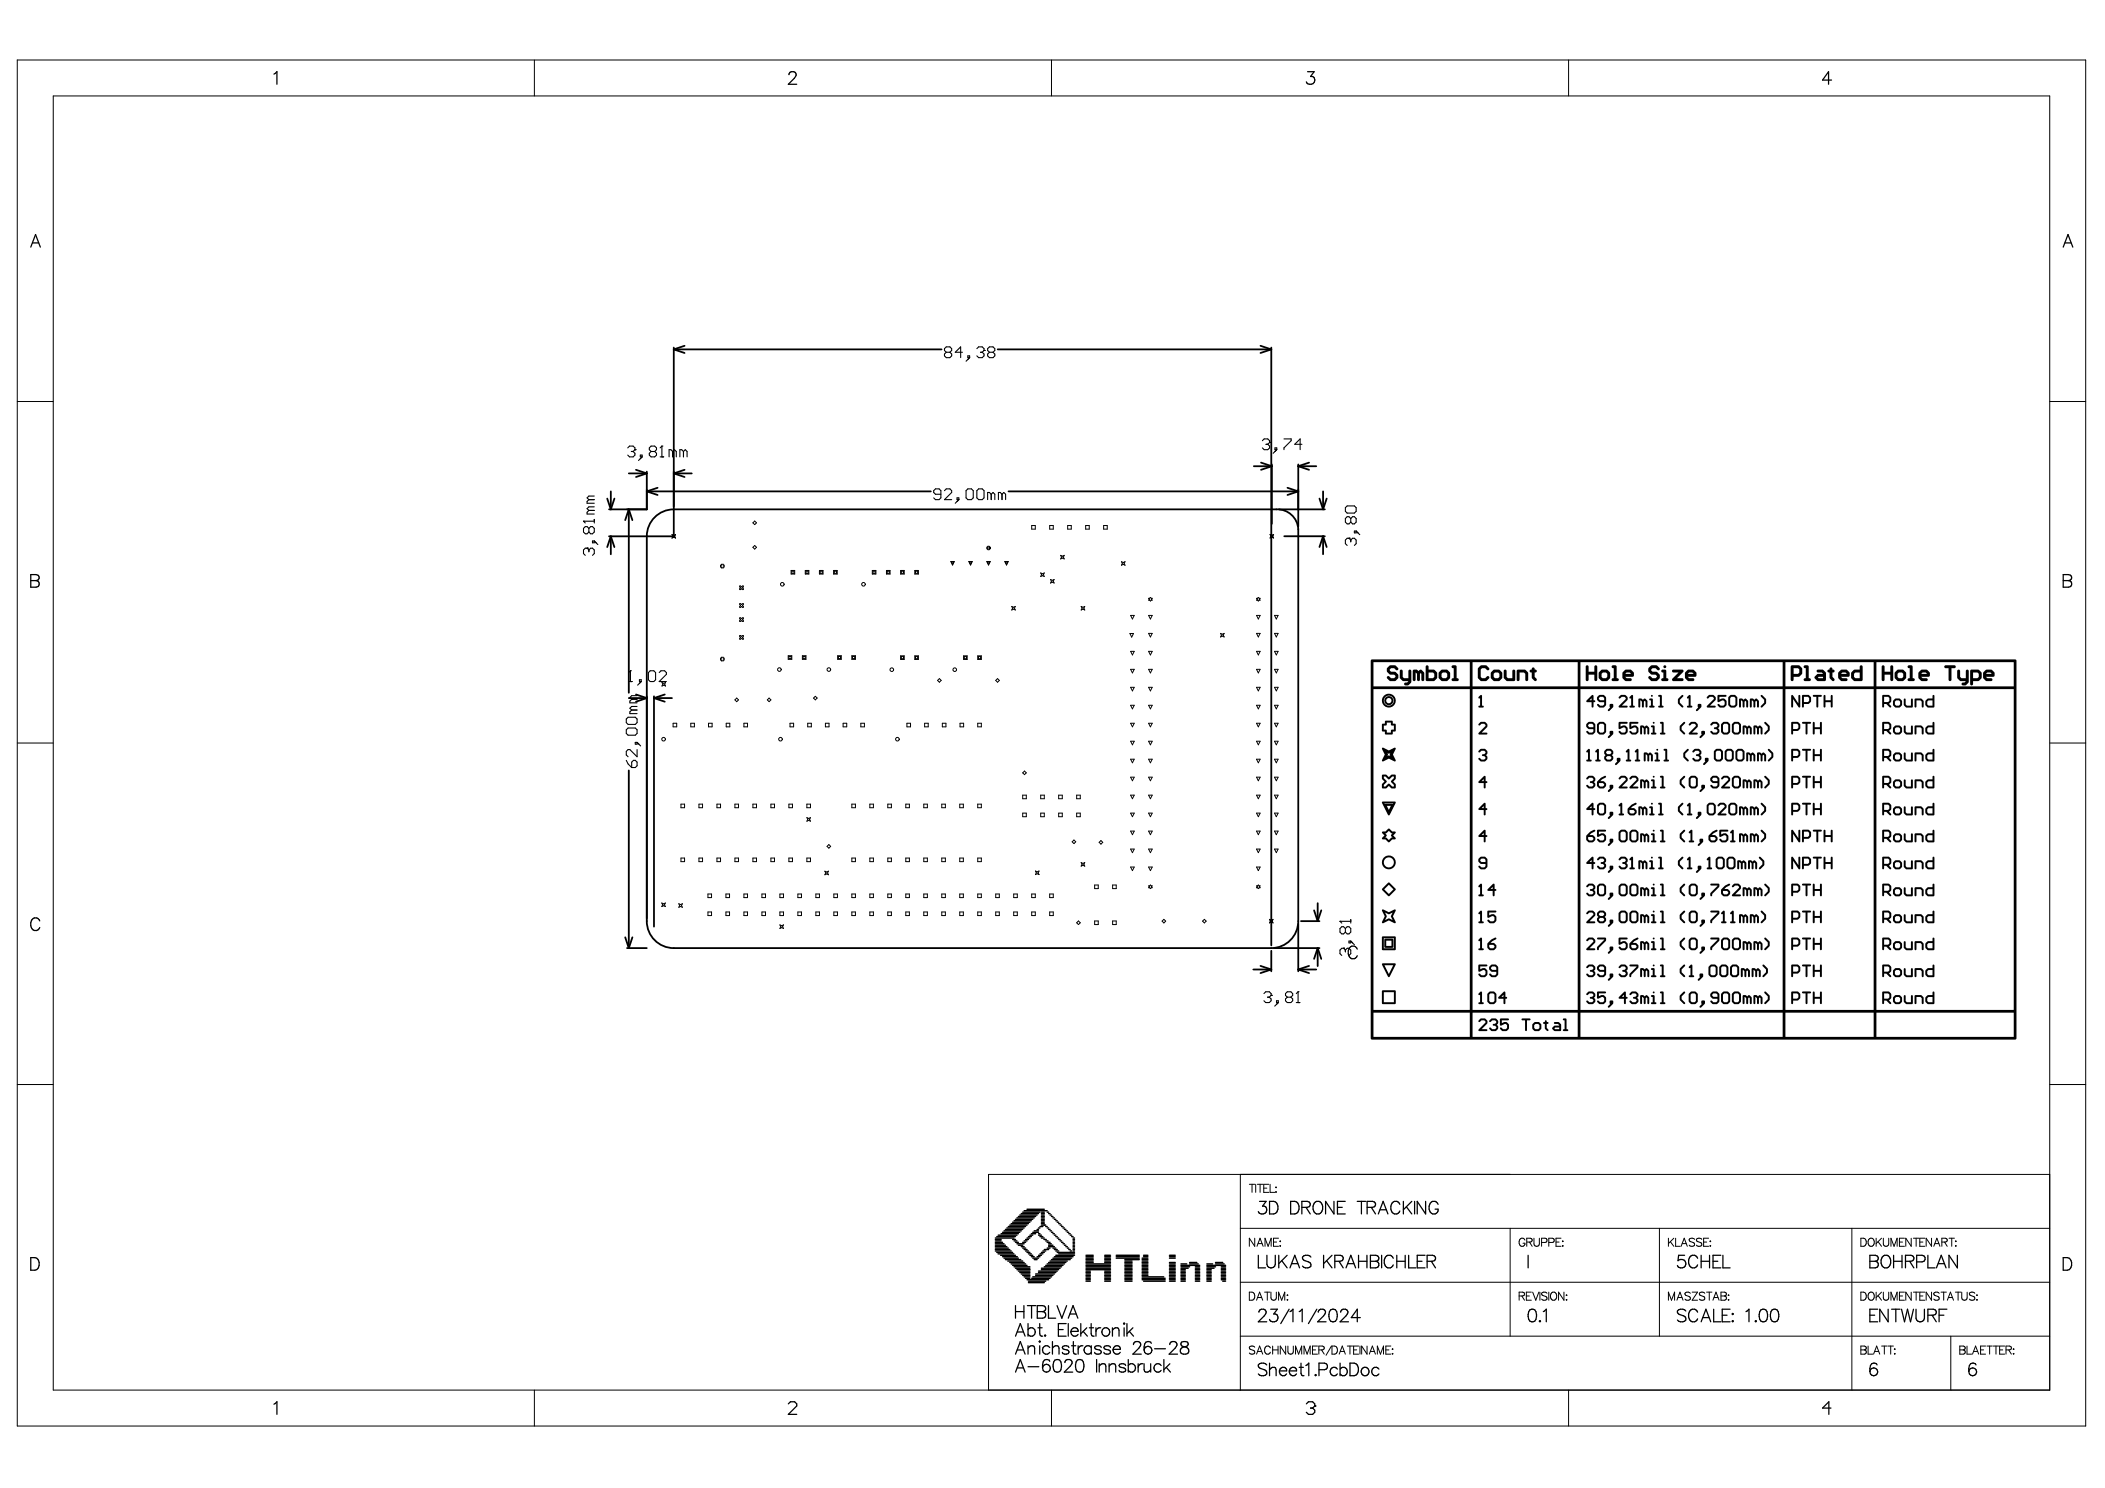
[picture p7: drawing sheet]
<svg xmlns="http://www.w3.org/2000/svg" width="297mm" height="210mm" viewBox="0 0 297 210" stroke-linecap="round" stroke-linejoin="round" font-family="sans-serif">
<g fill="none" stroke="#000" stroke-width=".14">
<path d="M2.4 8.5h291.9v192.7h-291.9zM7.5 13.5h281.7v182.6h-281.7zM75.4 8.5v5M148.4 8.5v5M221.3 8.5v5M2.4 56.6h5.1M289.2 56.6h5.1M94.8 75.4l.3 .1 .2-.1-.1 .3 .1 .2-.2-.1-.3 .1 .1-.2zM94.9 75.5l.2 .1 .1-.1v.2v.1l-.1-.1-.2 .1 .1-.1zM101.7 79.7h.1v-.1h.3v.1h.1v.3h-.1v.1h-.3v-.1h-.1zM106.2 77.2l.3-.2 .3 .2-.3 .3zM106.2 73.8l.3-.3 .3 .3-.3 .2z"/>
<path d="M134.2 79.2h.5l-.3 .5zM134.3 79.3h.3l-.2 .3zM136.7 79.2h.5l-.2 .5zM136.8 79.3h.3l-.1 .3zM139.2 79.2h.5l-.2 .5zM139.3 79.3h.3l-.1 .3zM141.8 79.2h.5l-.3 .5zM141.9 79.3h.3l-.2 .3zM145.6 74.1h.5v.5h-.5zM148.1 74.1h.5v.5h-.5zM149.7 78.3l.2 .2 .3-.2-.1 .3 .1 .2-.3-.1-.2 .1 .1-.2zM150.7 74.1h.5v.5h-.5z"/>
<path d="M153.2 74.1h.5v.5h-.5zM155.7 74.1h.5v.5h-.5zM158.2 79.2l.3 .2 .3-.2-.2 .3 .2 .2-.3-.1-.3 .1 .2-.2zM179.2 75.4l.3 .1 .2-.1-.1 .2 .1 .3-.2-.1-.3 .1 .1-.3zM179.3 75.5l.2 .1 .1-.1-.1 .1 .1 .2-.1-.1-.2 .1 .1-.2zM93.4 96.3l.3 .1 .2-.1-.1 .2 .1 .3-.2-.2-.3 .2 .1-.3zM101.7 92.8h.1v-.1h.3v.1h.1v.3h-.1v.1h-.3v-.1h-.1zM103.7 98.7l.3-.2 .2 .2-.2 .3zM104.4 82.7l.2 .1 .3-.1-.1 .2 .1 .3-.3-.2-.2 .2 .1-.3zM104.4 85.2l.2 .1 .3-.1-.1 .2 .1 .3-.3-.2-.2 .2 .1-.3zM104.4 87.2l.2 .1 .3-.1-.1 .2 .1 .3-.3-.2-.2 .2 .1-.3zM104.4 89.7l.2 .1 .3-.1-.1 .2 .1 .3-.3-.2-.2 .2 .1-.3z"/>
<path d="M108.3 98.7l.2-.2 .3 .2-.3 .3zM111.2 92.5h.5v.5h-.5zM111.3 92.6h.3v.3h-.3zM111.6 80.5h.5v.5h-.5zM111.7 80.6h.3v.3h-.3zM113.2 92.5h.5v.5h-.5zM113.3 92.6h.3v.3h-.3zM113.6 80.5h.5v.5h-.5zM113.7 80.6h.3v.3h-.3zM114.8 98.5l.3-.3 .2 .3-.2 .2zM115.6 80.5h.5v.5h-.5zM115.7 80.6h.3v.3h-.3z"/>
<path d="M117.6 80.5h.5v.5h-.5zM117.7 80.6h.3v.3h-.3zM118.2 92.5h.5v.5h-.5zM118.3 92.6h.3v.3h-.3zM120.2 92.5h.5v.5h-.5zM120.3 92.6h.3v.3h-.3zM123.1 80.5h.5v.5h-.5zM123.2 80.6h.3v.3h-.3zM125.1 80.5h.5v.5h-.5zM125.2 80.6h.3v.3h-.3zM127.1 92.5h.5v.5h-.5zM127.1 80.5h.5v.5h-.5z"/>
<path d="M127.2 92.6h.3v.3h-.3zM127.2 80.6h.3v.3h-.3zM129.1 92.5h.5v.5h-.5zM129.1 80.5h.5v.5h-.5zM129.2 92.6h.3v.3h-.3zM129.2 80.6h.3v.3h-.3zM132.3 96l.3-.3 .2 .3-.2 .2zM136 92.5h.5v.5h-.5zM136.1 92.6h.3v.3h-.3zM138 92.5h.5v.5h-.5zM138.1 92.6h.3v.3h-.3zM140.5 96l.3-.3 .2 .3-.2 .2z"/>
<path d="M142.8 85.5l.2 .2 .3-.2-.2 .3 .2 .3-.3-.2-.2 .2 .1-.3zM146.9 80.8l.2 .1 .3-.1-.2 .3 .2 .2-.3-.1-.2 .1 .1-.2zM148.2 81.7l.3 .2 .3-.2-.2 .3 .2 .2-.3-.1-.3 .1 .2-.2zM152.6 85.5l.2 .2 .3-.2-.2 .3 .2 .3-.3-.2-.2 .2 .1-.3zM159.4 89.4h.5l-.2 .5zM159.5 99.5h.6l-.3 .5zM159.5 97h.6l-.3 .5zM159.5 91.9h.6l-.3 .5zM159.5 94.4h.6l-.3 .5zM159.5 86.8h.6l-.3 .5zM162.1 89.3h.5l-.3 .6zM162.1 97h.5l-.3 .5z"/>
<path d="M162.1 99.5h.5l-.3 .5zM162.1 94.4h.5l-.3 .5zM162.1 91.9h.5l-.3 .5zM162.1 86.8h.5l-.3 .5zM162.1 84.4l.2-.1 .3 .1-.1 .1 .1 .2-.3 .1-.2-.1 .1-.2zM172.2 89.3l.3 .2 .2-.2-.1 .3 .1 .3-.2-.2-.3 .2 .2-.3zM177.3 84.4l.3-.1 .2 .1-.1 .1 .1 .2-.2 .1-.3-.1 .1-.2zM177.3 89.3h.5l-.2 .6zM177.3 99.5h.5l-.2 .5zM177.3 97h.5l-.2 .5zM177.3 91.9h.5l-.2 .5zM177.3 94.4h.5l-.2 .5z"/>
<path d="M177.3 86.8h.5l-.2 .5zM179.8 89.3h.6l-.3 .6zM179.8 99.5h.6l-.3 .5zM179.8 97h.6l-.3 .5zM179.8 91.9h.6l-.3 .5zM179.8 94.4h.6l-.3 .5zM179.8 86.8h.6l-.3 .5zM2.4 104.8h5.1M95 102h.5v.5h-.5zM96.1 113.4h.5v.5h-.5zM97.5 102h.5v.5h-.5zM98.6 113.4h.5v.5h-.5z"/>
<path d="M100 102h.5v.5h-.5zM101.2 113.4h.5v.5h-.5zM102.5 102h.5v.5h-.5zM103.7 113.4h.5v.5h-.5zM105 102h.5v.5h-.5zM106.2 113.4h.6v.5h-.6zM108.8 113.4h.5v.5h-.5zM111.3 113.4h.5v.5h-.5zM111.5 102h.5v.5h-.5zM113.9 113.4h.5v.5h-.5zM113.9 115.3l.2 .2 .3-.2-.2 .3 .2 .2-.3-.1-.2 .1 .1-.2zM114 102h.5v.5h-.5z"/>
<path d="M116.5 102h.5v.5h-.5zM116.7 119.4l.3-.3 .2 .3-.2 .2zM119 102h.5v.5h-.5zM120.2 113.4h.5v.5h-.5zM121.5 102h.5v.5h-.5zM122.7 113.4h.5v.5h-.5zM125.3 113.4h.5v.5h-.5zM127.8 113.4h.5v.5h-.5zM128 102h.5v.5h-.5zM130.4 113.4h.5v.5h-.5zM130.5 102h.5v.5h-.5zM132.9 113.4h.5v.5h-.5z"/>
<path d="M133 102h.5v.5h-.5zM135.4 113.4h.5v.5h-.5zM135.5 102h.5v.5h-.5zM138 102h.5v.5h-.5zM138 113.4h.5v.5h-.5zM144.3 112.2h.5v.5h-.5zM144.3 114.7h.5v.5h-.5zM144.3 109l.3-.2 .2 .2-.2 .3zM146.9 112.2h.5v.5h-.5zM146.9 114.7h.5v.5h-.5zM149.4 112.2h.5v.5h-.5zM149.4 114.7h.5v.5h-.5z"/>
<path d="M151.3 118.8l.2-.3 .3 .3-.3 .2zM151.9 112.2h.5v.5h-.5zM151.9 114.7h.5v.5h-.5zM155.1 118.8l.3-.2 .2 .2-.2 .3zM159.5 117.2h.6l-.3 .5zM159.5 109.6h.6l-.3 .5zM159.5 112.2h.6l-.3 .5zM159.5 102h.6l-.3 .5zM159.5 119.8h.6l-.3 .5zM159.5 114.7h.6l-.3 .5zM159.5 104.6h.6l-.3 .5zM159.5 107.1h.6l-.3 .5z"/>
<path d="M162.1 117.2h.5l-.3 .5zM162.1 109.6h.5l-.3 .5zM162.1 104.6h.5l-.3 .5zM162.1 112.2h.5l-.3 .5zM162.1 107.1h.5l-.3 .5zM162.1 102h.5l-.3 .5zM162.1 119.8h.5l-.3 .5zM162.1 114.7h.5l-.3 .5zM177.3 117.2h.5l-.2 .5zM177.3 109.6h.5l-.2 .5zM177.3 112.2h.5l-.2 .5zM177.3 102h.5l-.2 .5z"/>
<path d="M177.3 104.6h.5l-.2 .5zM177.3 107.1h.5l-.2 .5zM177.3 114.7h.5l-.2 .5zM177.3 119.8h.5l-.2 .5zM179.8 102h.6l-.3 .5zM179.8 117.2h.6l-.3 .5zM179.8 109.6h.6l-.3 .5zM179.8 112.2h.6l-.3 .5zM179.8 119.8h.6l-.3 .5zM179.8 114.7h.6l-.3 .5zM179.8 107.1h.6l-.3 .5zM179.8 104.6h.6l-.3 .5z"/>
<path d="M289.2 104.8h5.1M93.4 127.4l.2 .1 .3-.1-.1 .2 .1 .3-.3-.1-.2 .1 .1-.3zM95.8 127.5l.2 .1 .3-.1-.1 .2 .1 .3-.3-.1-.2 .1 .1-.3zM96.1 121h.5v.5h-.5zM98.6 121h.5v.5h-.5zM99.9 126.1h.5v.5h-.5zM99.9 128.6h.5v.6h-.5zM101.2 121h.5v.5h-.5zM102.4 128.6h.5v.6h-.5zM102.4 126.1h.5v.5h-.5zM103.7 121h.5v.5h-.5zM105 126.1h.5v.5h-.5z"/>
<path d="M105 128.6h.5v.6h-.5zM106.2 121h.6v.5h-.6zM107.5 128.6h.5v.6h-.5zM107.5 126.1h.5v.5h-.5zM108.8 121h.5v.5h-.5zM110.1 128.6h.5v.6h-.5zM110.1 126.1h.5v.5h-.5zM110.1 130.5l.2 .1 .3-.1-.2 .2 .2 .3-.3-.2-.2 .2 .1-.3zM111.3 121h.5v.5h-.5zM112.6 128.6h.5v.6h-.5zM112.6 126.1h.5v.5h-.5zM113.9 121h.5v.5h-.5z"/>
<path d="M115.1 126.1h.5v.5h-.5zM115.1 128.6h.5v.6h-.5zM116.4 122.9l.3 .1 .2-.1-.1 .2 .1 .3-.2-.1-.3 .1 .1-.3zM117.7 128.6h.5v.6h-.5zM117.7 126.1h.5v.5h-.5zM120.2 121h.5v.5h-.5zM120.2 128.6h.5v.6h-.5zM120.2 126.1h.5v.5h-.5zM122.7 121h.5v.5h-.5zM122.7 128.6h.5v.6h-.5zM122.7 126.1h.5v.5h-.5zM125.3 121h.5v.5h-.5z"/>
<path d="M125.3 128.6h.5v.6h-.5zM125.3 126.1h.5v.5h-.5zM127.8 121h.5v.5h-.5zM127.8 128.6h.5v.6h-.5zM127.8 126.1h.5v.5h-.5zM130.4 121h.5v.5h-.5zM130.4 128.6h.5v.6h-.5zM130.4 126.1h.5v.5h-.5zM132.9 121h.5v.5h-.5zM132.9 128.6h.5v.6h-.5zM132.9 126.1h.5v.5h-.5zM135.4 121h.5v.5h-.5z"/>
<path d="M135.4 128.6h.5v.6h-.5zM135.4 126.1h.5v.5h-.5zM138 121h.5v.5h-.5zM138 126.1h.5v.5h-.5zM138 128.6h.5v.6h-.5zM140.5 128.6h.5v.6h-.5zM140.5 126.1h.5v.5h-.5zM143 128.6h.6v.6h-.6zM143 126.1h.6v.5h-.6zM145.6 126.1h.5v.5h-.5zM145.6 128.6h.5v.6h-.5zM146.1 122.9l.3 .1 .2-.1-.1 .2 .1 .3-.2-.2-.3 .2 .1-.3z"/>
<path d="M148.1 126.1h.5v.5h-.5zM148.1 128.6h.5v.6h-.5zM151.9 130.2l.3-.3 .2 .3-.2 .2zM152.6 121.7l.2 .1 .3-.1-.2 .2 .2 .3-.3-.1-.2 .1 .1-.3zM154.5 124.8h.5v.6h-.5zM154.5 129.9h.5v.5h-.5zM157 129.9h.5v.5h-.5zM157 124.8h.5v.6h-.5zM159.5 122.3h.6l-.3 .5zM162.1 125l.2-.2 .3 .2-.1 .1 .1 .1-.3 .2-.2-.2 .1-.1zM162.1 122.3h.5l-.3 .5zM164 129.9l.2-.2 .3 .2-.3 .3z"/>
<path d="M169.7 129.9l.2-.2 .3 .2-.3 .3zM177.3 122.3h.5l-.2 .5zM177.3 125l.3-.2 .2 .2-.1 .1 .1 .1-.2 .2-.3-.2 .1-.1zM179.1 129.7l.3 .1 .2-.1-.1 .2 .1 .3-.2-.1-.3 .1 .2-.3zM179.2 129.8l.2 .1 .1-.1v.1v.2l-.1-.1-.2 .1 .1-.2zM2.4 153h5.1M289.2 153h5.1M175 165.7v30.4M175 173.3h114.2M176.3 167.1h.8M176.7 167.1v1.1M177.1 174.7v1.1l-.8-1.1v1.1"/>
<path d="M177.2 167.1v1.1M177.4 175.8l.4-1.1 .4 1.1M177.4 167.1h.8M177.5 175.4h.6M177.8 167.1v1.1M178.3 167.6h.5M178.5 175.8v-1.1l.4 1.1 .5-1.1v1.1M179 167.1h-.7v1.1h.7M179.2 167.1v1.1h.7M179.7 175.2h.4M180 167.5h.1zM180 168.1h.1z"/>
<path d="M180.4 174.7h-.7v1.1h.7M180.6 175.1h.1zM180.6 175.8h.1zM213.1 173.3v15.2M215.2 174.9a.42 .42 0 0 0-.5-.2 .42 .42 0 0 0-.3 .4v.3a.41 .41 0 0 0 .4 .4 .41 .41 0 0 0 .4-.4h-.3M215.4 175.2h.7l.1-.2-.1-.2-.2-.1h-.5v1.1M215.8 175.2l.4 .6M216.5 174.7v.8a.38 .38 0 0 0 .3 .3 .38 .38 0 0 0 .4-.3v-.8M217.5 175.3h.5a.3 .3 0 0 0 .3-.3 .3 .3 0 0 0-.3-.3h-.5v1.1M218.6 175.3h.4a.3 .3 0 0 0 .3-.3 .3 .3 0 0 0-.3-.3h-.4v1.1M219.6 175.2h.4M220.3 174.7h-.7v1.1h.7"/>
<path d="M220.5 175.1h.1zM220.5 175.8h.1zM234.2 173.3v15.2M235.4 174.7v1.1M235.7 175.2l.5 .6M236.2 174.7l-.8 .7M236.4 174.7v1.1h.7M237.2 175.8l.5-1.1 .4 1.1M237.4 175.4h.5M239.1 174.8a.43 .43 0 0 0-.4-.2 .43 .43 0 0 0-.3 .3l.1 .2 .5 .2 .1 .3a.5 .5 0 0 1-.7 0M240.1 174.8a.43 .43 0 0 0-.4-.2 .43 .43 0 0 0-.3 .3l.1 .2 .5 .2 .1 .3a.5 .5 0 0 1-.7 0M240.4 175.2h.4"/>
<path d="M241.1 174.7h-.7v1.1h.7M241.3 175.1h.1zM241.3 175.8h.1zM261.3 173.3v22.8M262.6 174.7h.4a.61 .61 0 0 1 .4 .5 .61 .61 0 0 1-.4 .6h-.4zM263.8 174.7a.57 .57 0 0 1 .7 .4 .57 .57 0 0 1-.3 .7 .6 .6 0 0 1-.6-.4 .6 .6 0 0 1 .2-.7zM264.7 174.7v1.1M265 175.2l.5 .6M265.5 174.7l-.8 .7M265.8 174.7v.8a.38 .38 0 0 0 .3 .3 .38 .38 0 0 0 .4-.3v-.8M266.8 175.8v-1.1l.5 1.1 .4-1.1v1.1M268 175.2h.5"/>
<path d="M268.7 174.7h-.7v1.1h.7M269.7 174.7v1.1l-.8-1.1v1.1M270 174.7h.8M270.4 174.7v1.1M270.9 175.2h.4M271.6 174.7h-.7v1.1h.7M272.6 174.7v1.1l-.8-1.1v1.1M272.9 175.8l.4-1.1 .4 1.1M273 175.4h.6M274 175.2h.7l.1-.2-.1-.2-.2-.1h-.5v1.1M274.4 175.2l.4 .6M275 174.7h.8"/>
<path d="M275.4 174.7v1.1M275.9 175.1h.1zM275.9 175.8h.1zM289.2 165.7h-149.7v30.4M75.4 196.1v5.1M148.4 196.1v5.1M175 188.5h114.2M175 180.9h114.2M176.3 182.3h.4a.61 .61 0 0 1 .4 .5 .61 .61 0 0 1-.4 .6h-.4zM177.1 190a.43 .43 0 0 0-.5-.1 .43 .43 0 0 0-.3 .3l.1 .1 .5 .2 .2 .4a.5 .5 0 0 1-.8 0M177.3 183.4l.4-1.1 .5 1.1M177.3 191l.4-1.1 .5 1.1"/>
<path d="M177.5 190.6h.5M177.5 183h.5M178.4 182.3h.8M178.8 182.3v1.1M179.3 190.2a.42 .42 0 0 0-.5-.3 .42 .42 0 0 0-.4 .4v.3a.42 .42 0 0 0 .4 .4 .42 .42 0 0 0 .5-.3M179.3 182.3v.8a.38 .38 0 0 0 .4 .3 .38 .38 0 0 0 .4-.3v-.8M179.6 190.4h.7M179.6 189.9v1.1M180.3 189.9v1.1M180.4 183.4v-1.1l.5 1.1 .4-1.1v1.1M181.4 189.9v1.1l-.7-1.1v1.1M181.6 182.7h.1z"/>
<path d="M181.7 183.3v.1zM181.7 189.9v.8a.38 .38 0 0 0 .4 .3 .38 .38 0 0 0 .4-.3v-.8M182.8 191v-1.1l.4 1.1 .5-1.1v1.1M184 191v-1.1l.4 1.1 .5-1.1v1.1M185.2 190.4h.4M185.9 189.9h-.7v1.1h.7M186.1 190.4h.7l.1-.2-.1-.2-.2-.1h-.5v1.1M186.5 190.4l.4 .6M187.9 189.9l-.8 1.3M188 189.9h.3a.61 .61 0 0 1 .4 .6 .61 .61 0 0 1-.4 .5h-.3zM189 191l.4-1.1 .4 1.1M189.1 190.6h.6"/>
<path d="M190.1 189.9h.8M190.5 189.9v1.1M191 190.4h.4M191.7 189.9h-.7v1.1h.7M191.9 189.9v1.1M192.9 189.9v1.1l-.8-1.1v1.1M193.2 191l.5-1.1 .4 1.1M193.4 190.6h.5M194.4 191v-1.1l.4 1.1 .4-1.1v1.1M195.6 190.4h.4M196.3 189.9h-.7v1.1h.7M196.5 190.3h.1z"/>
<path d="M196.5 191h.1zM214.4 182.8h.6l.1-.2v-.2l-.2-.1h-.5v1.1M214.7 182.8l.4 .6M215.4 182.8h.4M216.1 182.3h-.7v1.1h.7M216.3 182.3l.4 1.1 .5-1.1M217.3 182.3v1.1M218.3 182.4a.43 .43 0 0 0-.4-.1 .43 .43 0 0 0-.4 .2l.1 .2 .6 .2 .1 .4a.5 .5 0 0 1-.8 0M218.6 182.3v1.1M219 182.3a.57 .57 0 0 1 .7 .4 .57 .57 0 0 1-.4 .7 .6 .6 0 0 1-.5-.4 .6 .6 0 0 1 .2-.7zM220.7 182.3v1.1l-.8-1.1v1.1M221 182.7h.1z"/>
<path d="M221.1 183.3v.1zM221.3 196.1v5.1M235.4 183.4v-1.1l.5 1.1 .4-1.1v1.1M236.6 183.4l.5-1.1 .4 1.1M236.8 183h.5M238.5 182.4a.43 .43 0 0 0-.4-.1 .43 .43 0 0 0-.3 .2l.1 .2 .5 .2 .1 .4a.5 .5 0 0 1-.7 0M238.8 182.3h.7l-.7 1.1h.7M240.6 182.4a.43 .43 0 0 0-.5-.1 .43 .43 0 0 0-.3 .2l.1 .2 .6 .2 .1 .4a.5 .5 0 0 1-.8 0M240.8 182.3h.8M241.2 182.3v1.1M241.7 183.4l.4-1.1 .5 1.1M241.9 183h.5"/>
<path d="M242.8 182.3h.5l.3 .1v.2l-.3 .2a.3 .3 0 0 1 .3 .3 .3 .3 0 0 1-.3 .3h-.5zM242.8 182.8h.5M243.9 182.7h.1zM243.9 183.3v.1zM262.6 189.9h.5l.2 .1v.3l-.2 .1a.3 .3 0 0 1 .3 .3 .3 .3 0 0 1-.3 .3h-.5zM262.6 190.4h.5M262.6 182.3h.4a.61 .61 0 0 1 .4 .5 .61 .61 0 0 1-.4 .6h-.4zM263.6 189.9v1.1h.7M263.8 182.3a.57 .57 0 0 1 .7 .4 .57 .57 0 0 1-.3 .7 .6 .6 0 0 1-.6-.4 .6 .6 0 0 1 .2-.7zM264.4 191l.4-1.1 .5 1.1M264.5 190.6h.6M264.7 182.3v1.1"/>
<path d="M265 182.8l.5 .6M265.5 182.3l-.8 .7M265.5 189.9h.8M265.8 182.3v.8a.38 .38 0 0 0 .3 .3 .38 .38 0 0 0 .4-.3v-.8M265.9 189.9v1.1M266.4 189.9h.8M266.8 189.9v1.1M266.8 183.4v-1.1l.5 1.1 .4-1.1v1.1M267.3 190.3h.1zM267.3 191h.1zM268 182.8h.5M268.7 182.3h-.7v1.1h.7"/>
<path d="M269.7 182.3v1.1l-.8-1.1v1.1M270 182.3h.8M270.4 182.3v1.1M270.9 182.8h.4M271.6 182.3h-.7v1.1h.7M272.6 182.3v1.1l-.8-1.1v1.1M273.6 182.4a.43 .43 0 0 0-.4-.1 .43 .43 0 0 0-.3 .2l.1 .2 .5 .2 .1 .4a.5 .5 0 0 1-.7 0M273.9 182.3h.8M274.3 182.3v1.1M274.8 183.4l.4-1.1 .5 1.1M275 183h.5M275.3 188.5v7.6"/>
<path d="M275.9 182.3h.8M276.3 182.3v1.1M276.5 189.9h.5l.3 .1v.3l-.3 .1a.3 .3 0 0 1 .3 .3 .3 .3 0 0 1-.3 .3h-.5zM276.5 190.4h.5M276.8 182.3v.8a.38 .38 0 0 0 .4 .3 .38 .38 0 0 0 .4-.3v-.8M277.6 189.9v1.1h.6M278.3 191l.5-1.1 .4 1.1M278.5 190.6h.6M278.7 182.4a.43 .43 0 0 0-.5-.1 .43 .43 0 0 0-.3 .2l.1 .2 .6 .2 .1 .4a.5 .5 0 0 1-.8 0M278.9 182.7h.1zM279 183.3v.1zM279.5 190.4h.4"/>
<path d="M280.2 189.9h-.7v1.1h.7M280.4 189.9h.7M280.8 189.9v1.1M281.3 189.9h.7M281.7 189.9v1.1M282.2 190.4h.4M282.9 189.9h-.7v1.1h.7M283.1 190.4h.6l.1-.2v-.2l-.2-.1h-.5v1.1M283.4 190.4l.4 .6M284.1 190.3h.1zM284.1 191h.1z"/>
<circle cx="139.5" cy="77.3" r=".15"/>
<circle cx="139.5" cy="77.3" r=".25"/>
<circle cx="110" cy="94.5" r=".25"/>
<circle cx="110.4" cy="82.4" r=".25"/>
<circle cx="117" cy="94.5" r=".25"/>
<circle cx="121.8" cy="82.4" r=".25"/>
<circle cx="125.8" cy="94.5" r=".25"/>
<circle cx="134.7" cy="94.5" r=".25"/>
<circle cx="93.6" cy="104.3" r=".25"/>
<circle cx="110.1" cy="104.3" r=".25"/>
<circle cx="126.6" cy="104.3" r=".25"/>
</g>
<g fill="none" stroke="#000" stroke-width=".2">
<path d="M140.5 174.6h2.6M140.5 174.8h.8M140.5 175h.8M140.5 175.3h1M140.5 175.5h1.2M140.5 175.7h1.4M140.5 175.9h1.6M140.5 176.1h1.8M140.5 176.3h2M140.5 176.5h2.2M140.7 174.4h2.6M140.7 176.7h2.2"/>
<path d="M140.8 176.9h2.3M140.9 174.2h2.6M141.2 177.1h2.1M141.3 174h2.4M141.5 173.8h2.4M141.5 177.3h2.1M141.7 173.6h2.4M141.7 177.5h2M141.9 173.4h2.4M141.9 177.7h2.1M142.1 173.2h2.4M142.2 177.9h2.1"/>
<path d="M142.3 173h2.4M142.5 172.8h2.4M142.5 178.1h2M142.7 172.6h2.4M142.7 178.3h2M142.9 172.4h2.4M142.9 174.8h.4M142.9 178.5h2M143.1 172.2h2.4M143.1 175h.4M143.1 178.7h2.2M143.3 172h2.4"/>
<path d="M143.3 175.3h.4M143.3 178.9h2M143.5 171.8h2.4M143.5 175.5h1M143.5 179.1h1.9M143.7 171.6h2.4M143.7 175.7h.6M143.7 179.3h1.6M143.9 171.4h2.4M143.9 179.5h1.4M144.1 171.2h2.4M144.1 175.9h.4"/>
<path d="M144.1 179.7h1.2M144.3 171h2.5M144.3 175.3h.4M144.3 176.1h.4M144.3 179.9h1M144.5 170.8h3.3M144.5 175h.4M144.5 176.3h.4M144.7 174.8h.4M144.7 176.5h.4M144.9 170.6h2.5M144.9 174.6h.4"/>
<path d="M144.9 176.7h.4M145.1 174.4h.4M145.1 176.9h.4M145.3 174.2h.4M145.3 177.1h.4M145.5 174h.6M145.5 177.3h.4M145.7 173.8h.8M145.7 177.5h.8M145.9 173.6h.6M145.9 177.7h.4M146.1 179.7h2.7"/>
<path d="M146.1 179.9h2.5M146.3 173.4h.2M146.3 177.3h.5M146.5 173.2h.3M146.5 174h.3M146.5 174.2h.5M146.5 177.1h.5M146.5 179.3h2.7M146.5 179.5h2.5M146.8 173h.4M146.8 174.4h.4M146.8 176.9h.4"/>
<path d="M147 171h.4M147 171.2h.4M147 171.4h.4M147 171.6h.4M147 171.8h.4M147 172h.4M147 172.2h.4M147 172.4h.4M147 172.6h.4M147 172.8h.6M147 174.6h.4M147 176.7h.4"/>
<path d="M147 178.9h2.6M147 179.1h2.4M147.2 176.5h.4M147.3 174.8h.3M147.4 176.3h.6M147.4 178.7h2.4M147.6 173h.2M147.6 175h.3M147.6 178.5h2.4M147.8 171h.2M147.8 173.2h.2M147.8 175.3h.4"/>
<path d="M147.8 176.1h.4M147.8 178.3h2.4M148 171.2h.2M148 173.4h.2M148 175.5h.4M148 175.7h.6M148 175.9h.8M148 178.1h2.4M148.2 171.4h.2M148.2 173.6h.2M148.2 177.9h2.4M148.4 171.6h.2"/>
<path d="M148.4 173.8h.2M148.4 177.7h2.6M148.6 171.8h.2M148.6 174h.2M148.6 176.1h.4M148.6 177.5h2.6M148.8 172h.2M148.8 174.2h.2M148.8 176.3h.4M148.8 177.3h2.6M149 172.2h.2M149 174.4h.2"/>
<path d="M149 176.5h.4M149 177.1h2.6M149.2 172.4h.2M149.2 174.6h.2M149.2 176.7h2.4M149.4 172.6h.2M149.4 174.8h.2M149.4 176.9h2.2M149.6 172.8h.2M149.6 175h.2M149.8 173h.2M149.8 175.3h.2"/>
<path d="M150 173.2h.2M150 175.5h.2M150.2 173.4h.2M150.2 175.7h.2M150.4 173.6h.2M150.4 175.9h.2M150.6 173.8h.2M150.6 176.1h.2M150.8 174h.2M150.8 176.3h.2M151 174.2h.2M151 176.5h.2"/>
<path d="M151.2 174.4h.2M151.4 174.6h.2M151.4 174.8h.2M151.4 175h.2M151.4 175.3h.2M151.4 175.5h.2M151.4 175.7h.2M151.4 175.9h.2M151.4 176.1h.2M151.4 176.3h.2M151.4 176.5h.2M153.2 177.1h1.1"/>
<path d="M153.2 177.3h1.1M153.2 177.5h1.1M153.2 177.7h1.1M153.2 177.9h1.1M153.2 178.1h1.1M153.2 178.3h3.5M153.2 178.5h3.5M153.2 178.7h3.5M153.2 178.9h3.5M153.2 179.1h3.5M153.2 179.3h.7M153.2 179.5h.7"/>
<path d="M153.2 179.7h.7M153.2 179.9h.7M155.9 177.1h.8M155.9 177.3h.8M155.9 177.5h.8M155.9 177.7h.8M155.9 177.9h.8M155.9 178.1h.8M155.9 179.3h.8M155.9 179.5h.8M155.9 179.7h.8M155.9 179.9h.8"/>
<path d="M157.5 177.1h3.3M157.5 177.3h3.3M157.5 177.5h3.3M158.7 177.7h2.1M158.7 177.9h1M158.7 178.1h1M158.7 178.3h1M158.7 178.5h1M158.7 178.7h1M158.7 178.9h1M158.7 179.1h1M158.7 179.3h1"/>
<path d="M158.7 179.5h1M158.7 179.7h1M158.7 179.9h1M161.2 177.5h.8M161.2 177.7h.8M161.2 177.9h.8M161.2 178.1h.8M161.2 178.3h.8M161.2 178.5h.8M161.2 178.7h.8M161.2 178.9h.8M161.2 179.1h.8"/>
<path d="M161.2 179.3h.8M161.2 179.5h.8M161.2 179.7h.8M161.2 179.9h.8M161.4 177.1h.6M161.4 177.3h.6M165 177.1h.8M165 177.3h.8M165 177.5h.8M165 178.1h.8M165 178.3h.8M165 178.5h.8"/>
<path d="M165 178.7h.8M165 178.9h.8M165 179.1h.8M165 179.3h.8M165 179.5h.8M165 179.7h.8M165 179.9h.8M166.7 178.3h.8M166.7 178.5h2.6M166.7 178.7h1.2M166.7 178.9h1M166.7 179.1h.6"/>
<path d="M166.7 179.3h.6M166.7 179.5h.6M166.7 179.7h.6M166.7 179.9h.6M167.9 178.1h1M167.9 178.3h1.2M168.7 178.7h.6M168.7 178.9h.6M168.7 179.1h.6M168.7 179.3h.6M168.7 179.5h.6M168.7 179.7h.6"/>
<path d="M168.7 179.9h.6M170.3 178.3h.8M170.3 178.5h2.6M170.3 178.7h1.2M170.3 178.9h1M170.3 179.1h.6M170.3 179.3h.6M170.3 179.5h.6M170.3 179.7h.6M170.3 179.9h.6M171.5 178.1h1M171.5 178.3h1.2"/>
<path d="M172.3 178.7h.6M172.3 178.9h.6M172.3 179.1h.6M172.3 179.3h.6M172.3 179.5h.6M172.3 179.7h.6M172.3 179.9h.6M144.5 180.1h.8M144.7 180.3h.6M144.9 180.5h3.1M145.1 180.7h2.5M145.1 180.9h2.3"/>
<path d="M145.6 180.3h2.6M145.7 180.1h2.7M153.2 180.1h.7M153.2 180.3h.7M153.2 180.5h.7M153.2 180.7h.7M155.9 180.1h.8M155.9 180.3h.8M155.9 180.5h.8M155.9 180.7h.8M158.7 180.1h1M158.7 180.3h1"/>
<path d="M158.7 180.5h1M158.7 180.7h1M161.2 180.1h3M161.2 180.3h3.2M161.2 180.5h3.2M161.4 180.7h3M165 180.1h.8M165 180.3h.8M165 180.5h.8M165 180.7h.8M166.7 180.1h.6M166.7 180.3h.6"/>
<path d="M166.7 180.5h.6M166.7 180.7h.6M168.7 180.1h.6M168.7 180.3h.6M168.7 180.5h.6M168.7 180.7h.6M170.3 180.1h.6M170.3 180.3h.6M170.3 180.5h.6M170.3 180.7h.6M172.3 180.1h.6M172.3 180.3h.6"/>
<path d="M172.3 180.5h.6M172.5 180.7h.4"/>
</g>
<g fill="none" stroke="#000" stroke-width=".18">
<path d="M38.7 10.5l.4-.4v1.8M111.3 10.5l.2-.3 .5-.1a.43 .43 0 0 1 .3 .7l-1.1 1.1h1.2M184.5 10.1h.9l-.5 .7a.57 .57 0 0 1 .6 .6 .57 .57 0 0 1-.7 .5l-.3-.1-.2-.3M258.5 11.3h-1.3l.8-1.2v1.8M4.3 34.9l.7-1.8 .7 1.8M4.6 34.3h.8M291.1 34.9l.7-1.8 .7 1.8M291.4 34.3h.8M4.3 81.1h1.1a.41 .41 0 0 1 0 .7l-.3 .1a.47 .47 0 0 1 .4 .5 .47 .47 0 0 1-.4 .4h-.8zM4.3 81.9h.8M291.1 81.1h1.1a.41 .41 0 0 1 0 .7l-.3 .1a.47 .47 0 0 1 .4 .5 .47 .47 0 0 1-.4 .4h-.8zM291.1 81.9h.8"/>
<path d="M5.6 129.9a.65 .65 0 0 0-.7-.4 .65 .65 0 0 0-.6 .7 .78 .78 0 0 0 .2 .8 .78 .78 0 0 0 .9 .2l.2-.4M191.5 133.9a.65 .65 0 0 0-.7-.4 .65 .65 0 0 0-.5 .6 .78 .78 0 0 0 .1 .9 .78 .78 0 0 0 .9 .2l.2-.4M4.3 177.4h.6a.95 .95 0 0 1 .6 .9 .95 .95 0 0 1-.6 .9h-.6zM177.6 177.1v1.8h1M177.7 169.5h1l-.5 .6a.57 .57 0 0 1 .6 .7 .57 .57 0 0 1-.8 .4h-.3l-.1-.3M178.8 177.1v1.2a.6 .6 0 0 0 .6 .6 .6 .6 0 0 0 .6-.6v-1.2M179.1 169.5h.6a.95 .95 0 0 1 .7 .9 .95 .95 0 0 1-.7 .8h-.6zM180.4 177.1v1.8M180.9 177.8l.7 1.1M181.6 177.1l-1.2 1.2M182 178.9l.7-1.8 .7 1.8M182.1 169.5h.6a.95 .95 0 0 1 .6 .9 .95 .95 0 0 1-.6 .8h-.6z"/>
<path d="M182.3 178.3h.8M183.7 170.3l1-.1a.41 .41 0 0 0 0-.6l-1-.1v1.7M184.3 170.3l.6 .9M185 177.3a.78 .78 0 0 0-1.2 0 .45 .45 0 0 0 .3 .5l.5 .2a.43 .43 0 0 1 .4 .3 .43 .43 0 0 1-.2 .5 .82 .82 0 0 1-1-.2M185.5 169.7a.66 .66 0 0 1 .7-.2 .66 .66 0 0 1 .4 .6 .78 .78 0 0 1-.1 .9 .78 .78 0 0 1-.9 .2 1.1 1.1 0 0 1-.1-1.5zM186.8 177.1v1.8M187.2 177.8l.8 1.1M188 177.1l-1.2 1.2M188.2 169.5v1.7l-1.1-1.7v1.7M188.4 177.9l1-.1a.41 .41 0 0 0 0-.6l-1-.1v1.8M188.7 170.3h.7M188.9 177.9l.6 1"/>
<path d="M189.8 169.5h-1.1v1.7h1.1M189.9 178.9l.7-1.8 .7 1.8M190.2 178.3h.8M191.5 169.5h1.2M191.7 177.9h1.2M191.7 177.1v1.8M192.1 169.5v1.7M192.9 177.1v1.8M192.9 170.3l1-.1a.41 .41 0 0 0 0-.6l-1-.1v1.7M193.4 177.1l1 .1a.41 .41 0 0 1 0 .6l-.3 .1a.47 .47 0 0 1 .5 .5 .47 .47 0 0 1-.5 .5h-.7zM193.4 177.9h.7M193.5 170.3l.6 .9"/>
<path d="M194.5 171.2l.7-1.7 .7 1.7M194.8 170.7h.8M195 177.1v1.8M196.6 177.5a.65 .65 0 0 0-.7-.4 .65 .65 0 0 0-.6 .7 .78 .78 0 0 0 .2 .8 .78 .78 0 0 0 .9 .2l.2-.4M197.1 177.9h1.2M197.1 177.1v1.8M197.5 169.9a.65 .65 0 0 0-.7-.4 .65 .65 0 0 0-.5 .6 .78 .78 0 0 0 .1 .9 .78 .78 0 0 0 .9 .2l.2-.4M198 169.5v1.7M198.3 177.1v1.8M198.5 170.2l.7 1M198.8 177.1v1.8h1M199.2 169.5l-1.2 1.2"/>
<path d="M199.6 169.5v1.7M200 177.9h.7M201.1 177.1h-1.1v1.8h1.1M201.2 169.5v1.7l-1.2-1.7v1.7M201.4 177.9l1-.1a.41 .41 0 0 0 0-.6l-1-.1v1.8M202 177.9l.6 1M202.9 169.9a.65 .65 0 0 0-.7-.4 .65 .65 0 0 0-.5 .6 .78 .78 0 0 0 .1 .9 .78 .78 0 0 0 .9 .2l.2-.4v-.2h-.4M215.6 177.1v1.8M237.7 177.1h-.8l-.1 .7a.63 .63 0 0 1 .9 0 .63 .63 0 0 1-.1 1 .63 .63 0 0 1-.9-.3M239.6 177.5a.65 .65 0 0 0-.8-.4 .65 .65 0 0 0-.5 .7 .78 .78 0 0 0 .2 .8 .78 .78 0 0 0 .8 .2l.3-.4M240.1 177.9h1.1M240.1 177.1v1.8"/>
<path d="M241.2 177.1v1.8M241.7 177.9h.7M242.8 177.1h-1.1v1.8h1.1M243.1 177.1v1.8h1M263.9 177.1l1 .1a.41 .41 0 0 1 0 .6l-.3 .1a.47 .47 0 0 1 .5 .5 .47 .47 0 0 1-.5 .5h-.7zM263.9 177.9h.7M265.6 177.3a.66 .66 0 0 1 .8-.2 .66 .66 0 0 1 .4 .7 .78 .78 0 0 1-.2 .8 .78 .78 0 0 1-.8 .2 1.1 1.1 0 0 1-.2-1.5zM267.2 177.9h1.2M267.2 177.1v1.8M268.4 177.1v1.8M268.9 177.9l1-.1a.41 .41 0 0 0 0-.6l-1-.1v1.8M269.5 177.9l.6 1"/>
<path d="M270.5 178h.7a.47 .47 0 0 0 .5-.5 .47 .47 0 0 0-.5-.4h-.7v1.8M272 177.1v1.8h1.1M273.3 178.9l.6-1.8 .7 1.8M273.5 178.3h.9M276.2 177.1v1.8l-1.2-1.8v1.8M291.1 177.4h.6a.95 .95 0 0 1 .7 .9 .95 .95 0 0 1-.7 .9h-.6zM38.7 198.1l.4-.4v1.8M111.2 198l.3-.3h.6l.3 .3v.3l-1.2 1.2h1.2M143.3 193.6l.7-1.8 .7 1.8M143.3 191l.7-1.8 .7 1.8M143.3 188.5l.7-1.8 .7 1.8M143.3 184.2v1.8"/>
<path d="M143.3 185h1.2M143.6 193h.8M143.6 190.4h.8M143.6 187.9h.8M144.5 184.2v1.8M145 184.2h1.2M145.1 192.8h1.5M145.1 187.6a.57 .57 0 0 1 .8-.1 .57 .57 0 0 1 0 .8 .57 .57 0 0 1-.8-.1M145.1 186.7v1.8M145.1 189.8v1.2M145.1 190.2l.4-.4 .4 .1 .1 1.1M145.6 184.2v1.8"/>
<path d="M146.4 184.2l1 .1a.41 .41 0 0 1 0 .6l-.3 .1a.47 .47 0 0 1 .5 .5 .47 .47 0 0 1-.5 .5h-.7zM146.4 185h.7M146.5 187.3h.6M146.6 189.2h.1h.1l-.1 .1zM146.7 186.7v1.4l.1 .3 .3 .1M146.7 189.8v1.2M147.4 188.4l.1-.1 .1 .1-.1 .1zM148 184.2v1.8h1M148.1 192a.52 .52 0 0 0-.7-.1l-.2 .2-.1 .9M148.1 190.1a.57 .57 0 0 0-.8-.1 .57 .57 0 0 0 0 .8 .57 .57 0 0 0 .8 0M148.5 190.2l.4-.4 .5 .1v1.1M148.5 189.2v1.8"/>
<path d="M148.9 191.9a.58 .58 0 0 1 .8 .2 1.47 1.47 0 0 1-.2 1.4 .58 .58 0 0 1-.8-.3 1.47 1.47 0 0 1 .2-1.3zM149.2 184.2l.6 1.8 .7-1.8M149.3 187.6h.7M150.3 192.2l.1-.3 .5-.1a.43 .43 0 0 1 .3 .7l-1 1.1h1.2M150.4 186.7h-1.1v1.8h1.1M150.7 186.7v1.8M150.7 186l.7-1.8 .7 1.8M150.8 190.1a.54 .54 0 0 0-.9 0l.1 .2 .8 .2v.3a.54 .54 0 0 1-.9 0M151 185.4h.8M151.1 187.8a.56 .56 0 0 0 .3 .6 .56 .56 0 0 0 .7-.2M151.2 187.6a.49 .49 0 0 1 .6-.3 .49 .49 0 0 1 .3 .5h-1zM151.2 189.8h.6"/>
<path d="M151.5 189.2v1.5v.2l.4 .1M152 191.9a.58 .58 0 0 1 .9 .2 1.47 1.47 0 0 1-.2 1.4 .58 .58 0 0 1-.8-.3 1.47 1.47 0 0 1 .1-1.3zM152.1 189.8v1.2M152.5 186.7v1.8M152.8 189.8a.57 .57 0 0 0-.7 .5M152.8 187.8l.6 .7M153.4 187.3l-.9 .8M153.7 187.3h.6M154 186.7v1.4l.1 .3 .3 .1M154 190.1a.57 .57 0 0 0-.8-.1 .57 .57 0 0 0 0 .8 .57 .57 0 0 0 .8 0M154 189.8v1.2M154.7 187.3v1.2"/>
<path d="M154.7 191.8v1.8M155.1 192.4v1.2M155.1 192.7l.4-.3 .5 .1v1.1M155.3 187.3a.57 .57 0 0 0-.6 .5M155.4 190.1a.54 .54 0 0 0-.9 0l.2 .2 .6 .2 .1 .3a.54 .54 0 0 1-.9 0M156.5 192.7l.4-.3 .5 .1v1.1M156.5 192.4v1.2M156.7 190.1a.54 .54 0 0 0-.9 0l.1 .2 .7 .2 .1 .3a.54 .54 0 0 1-.9 0M157 187.6l.4-.3 .4 .1 .1 1.1M157 187.3v1.2M157.1 190.3a.56 .56 0 0 0 .3 .7 .56 .56 0 0 0 .7-.2M157.2 190.1a.49 .49 0 0 1 .5-.3 .49 .49 0 0 1 .4 .5h-1z"/>
<path d="M158.6 186.6l.1 .1-.1 .1-.1-.1zM158.6 187.3v1.2M158.8 192.6a.54 .54 0 0 0-.9 0l.3 .3 .6 .1v.3a.54 .54 0 0 1-.9 0M159 186.7v1.8M159.2 192.6a.57 .57 0 0 1 .8-.1 .57 .57 0 0 1 0 .9 .57 .57 0 0 1-.8-.1M159.2 191.8v1.8M159.4 187.8l.6 .7M159.9 187.3l-.9 .8M159.9 189.7l.2-.4 .5-.1a.43 .43 0 0 1 .3 .7l-1 1.1h1.1M160.6 192.4v1.2M161.3 192.4a.57 .57 0 0 0-.7 .5M161.4 192.4l.1 1.1 .5 .1 .4-.4"/>
<path d="M162.4 192.4v1.2M162.5 189.5a.52 .52 0 0 0-.8-.2l-.2 .3-.1 .8M162.9 190.3h1.6M163.9 192.6a.57 .57 0 0 0-.9-.1 .57 .57 0 0 0 0 .9 .57 .57 0 0 0 .9-.1M164.2 191.8v1.8M164.6 192.9l.6 .7M165.1 189.7l.1-.4 .5-.1a.43 .43 0 0 1 .3 .7l-1 1.1h1.2M165.1 192.4l-.9 .8M166.7 189.3a.36 .36 0 0 0 .2 .6 .73 .73 0 0 1 .8 .8 .62 .62 0 0 1-.7 .3 .62 .62 0 0 1-.4-.6 .82 .82 0 0 1 .8-.5 .36 .36 0 0 0 .2-.6l-.3-.1zM177.6 185.1l.2-.3 .5-.1a.43 .43 0 0 1 .3 .7l-1 1.1h1.1M178.7 192.5a.78 .78 0 0 0-1.1 0 .45 .45 0 0 0 .3 .5l.5 .2a.43 .43 0 0 1 .3 .3 .43 .43 0 0 1-.1 .5 .82 .82 0 0 1-1-.2M179.1 193.2l.5-.3 .4 .1 .1 1.1"/>
<path d="M179.1 192.3v1.8M179.3 184.7h.9l-.5 .7a.57 .57 0 0 1 .6 .6 .57 .57 0 0 1-.7 .5l-.3-.1-.2-.3M180.5 193.4a.56 .56 0 0 0 .4 .6 .56 .56 0 0 0 .7-.2M180.6 193.1a.49 .49 0 0 1 .6-.2 .49 .49 0 0 1 .4 .5h-1.1zM181.9 184.7l-1.2 2M181.9 193.4a.56 .56 0 0 0 .4 .6 .56 .56 0 0 0 .7-.2M182 193.1a.49 .49 0 0 1 .6-.2 .49 .49 0 0 1 .4 .5h-1.1zM182 185l.5-.3v1.8M183.3 185l.5-.3v1.8M183.3 192.9h.6M183.6 192.3v1.4l.1 .3 .3 .1M184.3 192.6l.4-.3v1.8"/>
<path d="M184.3 198l.3-.3h.6l.3 .3v.3M184.9 198.6h.3M185.2 198.6l.3 .3v.3l-.3 .3h-.6l-.3-.3M185.5 198.3h.1M185.5 198.3l-.3 .3M185.6 194l.1-.1v.1v.1zM185.8 184.7l-1.2 2M186 185.1l.2-.3 .5-.1a.43 .43 0 0 1 .3 .7l-1.1 1.1h1.2M186.1 193.2h.8a.47 .47 0 0 0 .4-.4 .47 .47 0 0 0-.4-.5h-.8v1.8M187.8 184.8a.58 .58 0 0 1 .8 .2 1.46 1.46 0 0 1-.1 1.4 .58 .58 0 0 1-.9-.3 1.47 1.47 0 0 1 .2-1.3zM188.7 193.1a.57 .57 0 0 0-.8 0 .57 .57 0 0 0 0 .8 .57 .57 0 0 0 .8-.1M189.1 193.1a.57 .57 0 0 1 .8 0 .57 .57 0 0 1 0 .8 .57 .57 0 0 1-.8-.1"/>
<path d="M189.1 192.3v1.8M189.2 185.1l.2-.3 .5-.1a.43 .43 0 0 1 .2 .7l-1 1.1h1.2M190.5 192.3h.6a.95 .95 0 0 1 .6 .9 .95 .95 0 0 1-.6 .9h-.6zM192 185.9h-1.3l.8-1.2v1.8M194.6 193.1a.57 .57 0 0 0-.9 0 .57 .57 0 0 0 0 .8 .57 .57 0 0 0 .9-.1M215.9 184.8a.58 .58 0 0 1 .8 .2 1.46 1.46 0 0 1-.1 1.4 .58 .58 0 0 1-.9-.3 1.47 1.47 0 0 1 .2-1.3zM217.2 186.4l.1-.1 .1 .1-.1 .1zM217.8 185l.4-.3v1.8M237.9 184.9a.78 .78 0 0 0-1.2 0 .45 .45 0 0 0 .3 .5l.5 .2a.43 .43 0 0 1 .4 .3 .43 .43 0 0 1-.2 .5 .82 .82 0 0 1-1-.2M239.6 185.1a.65 .65 0 0 0-.8-.4 .65 .65 0 0 0-.5 .7 .78 .78 0 0 0 .2 .8 .78 .78 0 0 0 .8 .2l.3-.4M240.1 186.5l.6-1.8 .7 1.8M240.3 185.9h.9"/>
<path d="M241.8 184.7v1.8h1M243 185.5h.7M244.1 184.7h-1.1v1.8h1.1M244.4 186.4l.1-.1 .1 .1-.1 .1zM244.5 185.3l.1 .1h-.1h-.1zM246.4 185l.4-.3v1.8M247.7 186.4l.1-.1v.1v.1zM248.5 184.8a.58 .58 0 0 1 .8 .2 1.46 1.46 0 0 1-.1 1.4 .58 .58 0 0 1-.9-.3 1.47 1.47 0 0 1 .2-1.3zM250.1 184.8a.58 .58 0 0 1 .8 .2 1.46 1.46 0 0 1-.1 1.4 .58 .58 0 0 1-.9-.3 1.47 1.47 0 0 1 .2-1.3zM258.4 198.6h-1.2l.9-.9v1.8M263.9 185.5h.6M264.9 192.5a.52 .52 0 0 0-.8-.1l-.2 .2v.9"/>
<path d="M265 184.7h-1.1v1.8h1.1M266.4 184.7v1.8l-1.1-1.8v1.8M266.9 184.7h1.2M267.5 184.7v1.8M268.3 184.7l.4 1.8 .5-1.8 .4 1.8 .4-1.8M270.4 184.7v1.3a.6 .6 0 0 0 .6 .5 .6 .6 0 0 0 .6-.5v-1.3M272 185.5l1.1-.1a.41 .41 0 0 0 0-.6l-1.1-.1v1.8M272.6 185.5l.6 1M273.6 185.5h.7M274.7 184.7h-1.1v1.8M278.8 192.5a.52 .52 0 0 0-.7-.1l-.2 .2-.1 .9"/>
<circle cx="147.7" cy="193" r=".55"/>
<circle cx="156" cy="187.9" r=".58"/>
<circle cx="162" cy="190.5" r=".55"/>
<circle cx="192.6" cy="193.5" r=".59"/>
<circle cx="264.4" cy="193.5" r=".55"/>
<circle cx="278.4" cy="193.5" r=".55"/>
</g>
<g fill="none" stroke="#000" stroke-width=".25">
<path d="M95.1 49.3l1.5 .5M95.1 49.3h37.8M95.1 49v26.7h-9.2M96.6 48.8l-1.5 .5M140.8 49.3h38.6M177.9 48.8l1.5 .5M179.4 49.3l-1.5 .5M179.4 49v84.4M85.7 70.3l.5 1.6M86.2 75.7l.5 1.5M86.2 75.7l-.5 1.5M86.2 69.3v2.6"/>
<path d="M86.2 75.7v2.5M86.7 70.3l-.5 1.6M88.7 66.8h2.6M88.7 71.9l.5 1.5M88.7 71.9l-.5 1.5M88.7 71.9v25.8M89.7 66.3l1.6 .5M91.3 75.7v54.2a3.8 3.8 0 0 0 3.8 3.8h84.3a3.8 3.8 0 0 0 3.8-3.8v-55.2a2.95 2.95 0 0 0-3.1-2.8h-85a3.8 3.8 0 0 0-3.8 3.8M91.3 66.5v5.4h-5.4M91.3 66.8l-1.6 .5M91.3 69.3l1.5 .5M91.3 69.3h40"/>
<path d="M92.8 68.8l-1.5 .5M95.1 66.8l1.5 .5M95.1 66.8h2.5M96.6 66.3l-1.5 .5M142.3 69.3h40.9M176.9 65.8h2.6M177.9 65.3l1.6 .5M179.5 65.8l-1.6 .5M179.5 65.5v8.4M180.5 71.9h6.5M181.2 75.6h5.8M181.7 68.8l1.5 .5"/>
<path d="M183.2 65.5v8.8M183.2 65.8l1.5 .5M183.2 65.8h2.5M183.2 69.3l-1.5 .5M184.7 65.3l-1.5 .5M186.2 70.3l.5 1.6M186.7 75.6l.5 1.6M186.7 75.6l-.5 1.6M186.7 69.3v2.6M186.7 75.6v2.6M187.2 70.3l-.5 1.6M88.7 98.5h2.6"/>
<path d="M89.7 98l1.6 .5M91.3 98.5l-1.6 .5M92.3 98.5l1.5 .5M92.3 98.5h2.5M92.3 98.2v32.5M93.8 98l-1.5 .5M88.7 108.7v25M88.2 132.2l.5 1.5M88.5 133.7h2.8M89.2 132.2l-.5 1.5M176.9 136.8h2.5M177.9 136.3l1.5 .5"/>
<path d="M179.4 134.1v2.9M179.4 136.8l-1.5 .5M179.8 133.7h6.4M183.2 130.3v6.7M183.2 136.8l1.5 .5M183.2 136.8h2.5M183.6 129.9h2.6M184.7 136.3l-1.5 .5M185.4 128.4l.5 1.5M185.9 133.7l.5 1.6M185.9 133.7l-.5 1.6M185.9 127.4v2.5"/>
<path d="M185.9 133.7v2.6M186.4 128.4l-.5 1.5"/>
</g>
<g fill="none" stroke="#000" stroke-width=".15">
<path d="M133.5 49.7l-.2-.3v-.2l.2-.3h.5l.3 .3v.2l-.3 .3M133.5 49.7l-.2 .2v.3l.2 .3h.5l.3-.3v-.3l-.3-.2M133.5 49.7h.5M135.8 49.7h-1l.8-.8v1.6M136.6 50.2h.2v.3h-.2zM136.8 50.5l-.5 .5M137.8 49.2l.3-.3h.5l.3 .3v.2M138.4 49.7h.2M138.6 49.7l.3 .2v.3l-.3 .3h-.5l-.3-.3M138.9 49.4h.1M138.9 49.4l-.3 .3M139.6 49.7l-.2-.3v-.2l.2-.3h.5l.3 .3v.2l-.3 .3"/>
<path d="M139.6 49.7l-.2 .2v.3l.2 .3h.5l.3-.3v-.3l-.3-.2M139.6 49.7h.5M82.3 73.5h.1M82.3 73.5h1.6M82.3 73.5l.3 .3M82.8 77.3h.1M82.8 77.3h-.2l-.3 .3v.5l.3 .2M82.8 77.3l.3 .3M83.1 74.5l-.3-.2h-.2l-.3 .2v.5l.3 .3h.2l.3-.3M83.1 77.6l.3-.3h.2l.3 .3v.5l-.3 .2M83.1 74.5v.5M83.1 77.6v.2"/>
<path d="M83.1 74.5l.3-.2h.2l.3 .2v.5l-.3 .3h-.2l-.3-.3M83.1 72l-.3 .3v.2h1.1M83.1 70.5l-.3 .2v.3h1.1M83.1 72h.8M83.1 70.5h.8M83.6 76.3h.3v.3h-.3zM83.9 73.3v.5M83.9 76.3l.5 .5M83.9 71.5h-.8l-.3 .3 .3 .2M83.9 70h-.8l-.3 .2 .3 .3M88.6 63.2l.2-.3h.5l.3 .3v.2M89.1 63.7h.2"/>
<path d="M89.3 63.7l.3 .2v.3l-.3 .2h-.5l-.2-.2M89.6 63.4h.1M89.6 63.4l-.3 .3M90.4 64.2h.2v.2h-.2zM90.6 64.4l-.5 .6M91.9 63.7l-.3-.3v-.2l.3-.3h.5l.2 .3v.2l-.2 .3M91.9 63.7h.5M91.9 63.7l-.3 .2v.3l.3 .2h.5l.2-.2v-.3l-.2-.2M93.1 64.4h.6M93.4 62.9h.1M93.4 62.9v1.5M93.4 62.9l-.3 .3"/>
<path d="M94.9 63.7l-.2-.3h-.3v1M94.9 63.7v.7M94.9 63.7l.3-.3 .2 .3v.7M96.4 63.7l-.2-.3h-.3v1M96.4 63.7v.7M96.4 63.7l.3-.3 .3 .3v.7M132.8 69.7h-.8l-.2-.2v-.3l.2-.2h.5l.3 .2v1l-.3 .3h-.5l-.2-.3M133.3 69.2l.2-.2h.5l.3 .2v.3l-1 1h1M135.1 70.2h.2v.3h-.2zM135.3 70.5l-.5 .5M136.3 69.2l.3-.2h.5l.2 .2v1l-.2 .3h-.5l-.3-.3zM137.8 69.2l.3-.2h.5l.3 .2v1l-.3 .3h-.5l-.3-.3z"/>
<path d="M139.9 69.7l.2-.2 .3 .2v.8M139.9 69.7l-.3-.2h-.2v1M139.9 69.7v.8M141.4 69.7l-.3-.2h-.2v1M141.4 69.7v.8M141.4 69.7l.2-.2 .3 .2v.8M178.1 62.2l.3-.3h.5l.3 .3v.2M178.6 62.7h.3M178.9 62.7l.3 .2v.3l-.3 .2h-.5l-.3-.2M179.2 62.4h.1M179.2 62.4l-.3 .3M179.9 63.2h.3v.2h-.3z"/>
<path d="M180.2 63.4l-.5 .5M181.2 61.9h1v.3l-1 1v.2M183.7 62.7h-1l.8-.8v1.5M190.1 71.4h1l.3 .2v.5l-.3 .3h-1l-.3-.3v-.5zM190.4 75.9h.1M190.4 75.9h-.3l-.3 .3v.5l.3 .2M190.4 75.9l.2 .3M190.6 73.1l-.2-.2h-.3l-.3 .2v.5l.3 .3h.3l.2-.3M190.6 76.2l.3-.3h.2l.3 .3v.5l-.3 .2M190.6 73.1v.5M190.6 76.2v.2M190.6 73.1l.3-.2h.2l.3 .2v.5l-.3 .3h-.2l-.3-.3"/>
<path d="M191.1 74.9h.3v.3h-.3zM191.4 74.9l.5 .5M88.7 96.1h.5M89 94.6h.1M89 94.6v1.5M89 94.6l-.3 .3M89.1 98.6l-.2 .3v.2h1M89.1 98.6h.8M89.9 98.1h-.8l-.2 .3 .2 .2M89.9 99.7h-.8l-.2 .2 .2 .3M90.2 95.9h.3v.2h-.3zM90.5 96.1l-.5 .5"/>
<path d="M91.5 94.9l.3-.3h.5l.2 .3v1l-.2 .2h-.5l-.3-.2zM93 94.9l.3-.3h.5l.2 .3v.2l-1 1h1M88.4 107.3l.2 .5 .5 .5M88.6 101.2h1l.3 .2v.5l-.3 .3h-1l-.2-.3v-.5zM88.6 102.7h1l.3 .2v.6l-.3 .2h-1l-.2-.2v-.6zM89.1 100.2l-.2 .2v.3h1M89.1 100.2h.8M89.4 107.3h.2l.3 .2v.5l-.3 .3h-.5v-.8zM89.6 104.7h.3v.3h-.3zM89.9 105.7v1.1l-1-1.1h-.3l-.2 .3v.5l.2 .3M89.9 104.7l.5 .5M183.2 139.9h.1"/>
<path d="M183.2 139.9v1.5M183.2 139.9l-.3 .3M189.1 130h.1M189.1 130h1.5M189.1 130l.2 .2M189.6 133.8h.1M189.6 133.8h-.3l-.2 .2v.5l.2 .3M189.6 133.8l.2 .2M189.8 131l.3-.3h.3l.2 .3v.5l-.2 .2h-.3l-.3-.2M189.8 134l.3-.2h.3l.2 .2v.5l-.2 .3M189.8 131l-.2-.3h-.3l-.2 .3v.5l.2 .2h.3l.2-.2M189.8 131v.5"/>
<path d="M189.8 134v.3M190.4 132.8h.2v.2h-.2zM190.6 129.7v.5M190.6 132.8l.5 .5M178.4 140.2l.2-.3h.5l.3 .3v.2M178.9 140.7h.2M179.1 140.7l.3 .2v.3l-.3 .2h-.5l-.2-.2M179.4 140.4h.1M179.4 140.4l-.3 .3M180.1 141.2h.3v.2h-.3zM180.4 141.4l-.5 .5M181.7 140.7l-.3-.3v-.2l.3-.3h.5l.2 .3v.2l-.2 .3"/>
<path d="M181.7 140.7h.5M181.7 140.7l-.3 .2v.3l.3 .2h.5l.2-.2v-.3l-.2-.2M182.9 141.4h.5"/>
</g>
<path d="M234.7 94.1a.21 .21 0 0 1 .4 0 .21 .21 0 0 1-.4 0zM232.6 94.2l.5-.4 .7 .1 .4 .3a.21 .21 0 0 1 0 .3 .21 .21 0 0 1-.3 0l-.3-.2h-.4l-.2 .3 .2 .2h.7l.3 .4v.5l-.5 .4h-.7l-.4-.4a.21 .21 0 0 1 0-.3 .21 .21 0 0 1 .3 0l.3 .3h.4l.2-.3-.2-.2-.6-.1-.4-.4zM208.6 94.2l.4-.4 .7 .1 .4 .3a.21 .21 0 0 1 0 .3 .21 .21 0 0 1-.3 0l-.2-.2h-.5l-.2 .1v1.1l.2 .2h.5l.2-.3a.21 .21 0 0 1 .3 0 .21 .21 0 0 1 0 .3l-.4 .4-.8-.1-.4-.4zM195.8 94.2l.4-.4 .7 .1 .4 .3a.21 .21 0 0 1 0 .3 .21 .21 0 0 1-.3 0l-.3-.2h-.4l-.2 .1 .2 .4h.6l.4 .4v.5l-.3 .3-.9 .1-.3-.4a.21 .21 0 0 1 0-.3 .21 .21 0 0 1 .2 0l.3 .3h.4l.2-.3-.2-.2-.6-.1-.4-.4zM199.4 94.5h.5l.3 .2 .2-.2h.2l.4 .4v1a.21 .21 0 0 1-.2 .2 .21 .21 0 0 1-.2-.2v-.9h-.1h-.1v.9a.21 .21 0 0 1-.2 .2 .21 .21 0 0 1-.2-.2v-.9l-.2-.1v1a.21 .21 0 0 1-.2 .2 .21 .21 0 0 1-.3-.2zM265.6 93.9l.1-.1 .2 .2v.8h.8v-.7a.21 .21 0 0 1 .2-.3 .21 .21 0 0 1 .3 .3v1.8a.21 .21 0 0 1-.3 .2 .21 .21 0 0 1-.2-.2v-.7h-.8v.7a.21 .21 0 0 1-.2 .2 .21 .21 0 0 1-.2-.2zM223.8 93.9h.2l.2 .1v.8h.8v-.7a.21 .21 0 0 1 .2-.3 .21 .21 0 0 1 .2 .3v1.8a.21 .21 0 0 1-.2 .2 .21 .21 0 0 1-.2-.2v-.7h-.8v.7a.21 .21 0 0 1-.2 .2 .21 .21 0 0 1-.2-.2zM280.2 95l.9 .1-.2-.2h-.5zM271.1 95l.8 .1-.2-.2h-.4zM260 94.9l-.2 .2h.8l-.2-.2zM253.1 94.3v.8h.6l.2-.2v-.5l-.2-.1zM238.4 94.9l-.2 .2h.8l-.2-.2zM229.3 95l.9 .1-.2-.2h-.5zM278.4 94.9v.8h.6l.2-.2v-.5l-.2-.1zM276.2 94.5h.2l.2 .1v.9l.2 .2h.6v-1a.21 .21 0 0 1 .2-.2 .21 .21 0 0 1 .2 .2v1.6l-.4 .4h-.4a.21 .21 0 0 1-.2-.2 .21 .21 0 0 1 .2-.2h.2l.2-.2h-.8l-.4-.4zM267.8 95v.5l.1 .2h.5l.2-.2v-.5l-.2-.1h-.5zM261.6 95v.5l.2 .2h.6v-.8h-.6zM256.5 95.6l.1 .1h.7v-.2h-.7zM226 95v.5l.2 .2h.4l.2-.2v-.5l-.2-.1h-.4zM212.2 94.5h.2l.2 .1v.9l.2 .2h.6v-1a.21 .21 0 0 1 .2-.2 .21 .21 0 0 1 .2 .2v1.3l-1.1 .1-.5-.4zM210.8 95v.5l.2 .2h.4l.2-.2v-.5l-.2-.1h-.4zM203.4 95v.5l.2 .2h.4l.2-.2v-.5l-.2-.1h-.4zM201.6 94.9v.8h.6a.53 .53 0 0 0 0-.8zM197.6 94.5h.1l.2 .1v.9l.2 .2h.6v-1a.21 .21 0 0 1 .2-.2 .21 .21 0 0 1 .3 .2l-.1 1.6-.4 .4h-.4a.21 .21 0 0 1-.2-.2 .21 .21 0 0 1 .2-.2h.3l.1-.2h-.7l-.5-.4zM274.4 93.9l1.4-.1a.21 .21 0 0 1 .2 .3 .21 .21 0 0 1-.2 .2h-.4v1.6a.21 .21 0 0 1-.2 .2 .21 .21 0 0 1-.2-.2v-1.6l-.5-.1-.1-.1zM269.2 93.9l.5-.1 .2 .2v1.7a.22 .22 0 0 1 .3 .1 .22 .22 0 0 1-.2 .3h-.6a.22 .22 0 0 1-.2-.3 .22 .22 0 0 1 .3-.1v-1.4l-.3-.1zM257.9 94.5h.3a.22 .22 0 0 1 .2-.4 .22 .22 0 0 1 .2 .4 .22 .22 0 0 1 .3 .2 .22 .22 0 0 1-.3 .2v.6l.2 .2a.21 .21 0 0 1 0 .3 .21 .21 0 0 1-.3 0l-.3-.3v-.8l-.3-.1zM254.6 93.9l.4-.1 .2 .2v1.7a.22 .22 0 0 1 .3 .1 .22 .22 0 0 1-.2 .3h-.6a.22 .22 0 0 1-.2-.3 .22 .22 0 0 1 .3-.1v-1.4l-.2-.1zM252.7 93.9h1.2l.4 .5v.7l-.4 .4h-.8v.4a.21 .21 0 0 1-.2 .2 .21 .21 0 0 1-.2-.2zM236 94.5h1.5v.3l-.9 .9h.8a.21 .21 0 0 1 .2 .2 .21 .21 0 0 1-.2 .2l-1.4-.1v-.3l.9-.8h-.8l-.1-.2zM234.5 94.5h.4l.2 .1v1.1a.22 .22 0 0 1 .3 .1 .22 .22 0 0 1-.2 .3h-.6a.22 .22 0 0 1-.2-.3 .22 .22 0 0 1 .3-.1v-.8l-.2-.1zM227.5 93.9l.4-.1 .2 .2v1.7a.22 .22 0 0 1 .3 .1 .22 .22 0 0 1-.2 .3h-.6a.22 .22 0 0 1-.2-.3 .22 .22 0 0 1 .3-.1v-1.4l-.2-.1zM215.9 94.5h.2a.25 .25 0 0 1 .3-.4 .22 .22 0 0 1 .2 .4 .22 .22 0 0 1 .3 .2 .22 .22 0 0 1-.3 .2v.6l.2 .2a.21 .21 0 0 1 0 .3 .21 .21 0 0 1-.3 0l-.3-.3-.1-.8-.2-.1zM214.1 94.5h1.2l.3 .4v1a.21 .21 0 0 1-.2 .2 .21 .21 0 0 1-.2-.2v-.9l-.2-.1h-.6v1a.21 .21 0 0 1-.2 .2 .21 .21 0 0 1-.2-.2zM204.9 93.9l.4-.1 .2 .2v1.7a.22 .22 0 0 1 .3 .1 .22 .22 0 0 1-.2 .3h-.6a.22 .22 0 0 1-.2-.3 .22 .22 0 0 1 .3-.1v-1.4l-.2-.1zM279.9 94.8l.4-.3h.8l.4 .4-.1 .5-1.2 .1 .2 .2h.6a.21 .21 0 0 1 .2 .2 .21 .21 0 0 1-.2 .2h-.7l-.4-.4zM270.8 94.8l.3-.3h.9l.3 .4v.5l-1.2 .1 .2 .2h.5a.21 .21 0 0 1 .2 .2 .21 .21 0 0 1-.2 .2h-.7l-.3-.4zM267.3 95.3a.9 .9 0 0 1 1.8 0 .9 .9 0 0 1-1.8 0zM261.3 94.8l.3-.3h.8v-.4a.21 .21 0 0 1 .2-.3 .21 .21 0 0 1 .2 .3v1.8l-.1 .2-1.1-.1-.4-.3zM259.4 94.8l.4-.3h.8l.4 .4v.5l-1.2 .1 .2 .2h.5a.21 .21 0 0 1 .2 .2 .21 .21 0 0 1-.2 .2h-.7l-.4-.4zM256.4 94.5h.8l.4 .3v1.2l-1.1 .1-.4-.4-.1-.2 .5-.4h.8l-.2-.2h-.6l-.1-.2zM237.8 94.8l.4-.3h.8l.4 .4-.1 .5-1.1 .1 .2 .2h.5a.21 .21 0 0 1 .2 .2 .21 .21 0 0 1-.2 .2h-.7l-.4-.4zM229 94.8l.4-.3h.8l.4 .4-.1 .5-1.2 .1 .2 .2h.6a.21 .21 0 0 1 .2 .2 .21 .21 0 0 1-.2 .2h-.7l-.4-.4zM225.5 95.3a.9 .9 0 0 1 1.8 0 .9 .9 0 0 1-1.8 0zM210.3 95.3a.9 .9 0 0 1 1.8 0 .9 .9 0 0 1-1.8 0zM202.9 95.3a.9 .9 0 0 1 1.8 0 .9 .9 0 0 1-1.8 0zM201.2 93.9l.2-.1 .2 .2v.5h.8a.93 .93 0 0 1-.1 1.6h-.9l-.2-.1zM278.1 94.5h1.1l.4 .5v.7l-.4 .4h-.8v.4a.21 .21 0 0 1-.2 .2 .21 .21 0 0 1-.2-.2zM264.8 93.4v3.4h19.4v-3.4zM251.9 93.4v3.4h12.5v-3.4zM223 93.4v3.4h28.6v-3.4zM207.8 93.4v3.4h14.8v-3.4zM193.8 93.4v3.4h13.6v-3.4zM233 98.2a.14 .14 0 0 1 .2 0 .14 .14 0 0 1-.2 0zM247 98.6l.3-.1 .3 .2 .2-.2 .4 .3v1h-.2l-.1-.1v-.7l-.1-.1-.1 .1v.7v.1h-.2l-.1-.8-.1-.2-.1 .9v.1h-.2zM245.4 98.6l.4-.1 .2 .2 .3-.2 .3 .3v1h-.2v-.1v-.7l-.1-.1-.1 .1v.7l-.1 .1h-.2v-.8l-.2-.2v.9l-.1 .1h-.2zM231.2 98.6l.4-.1 .2 .2 .3-.2 .3 .3v1h-.2v-.1v-.7l-.1-.1-.1 .1v.7l-.1 .1h-.2v-.8l-.2-.2v.9l-.1 .1h-.2zM257.4 98.1h.2v.1v.6h.7v-.6l.1-.1h.2v1.7h-.2l-.1-.1v-.6h-.7v.6v.1h-.2zM225.6 98.5l.2 .3h.6v-.3l-.2-.2h-.4zM224.3 98.8h.3v-.3zM265.9 98.3v.7h.5l.2-.1v-.4l-.2-.2zM254.6 98.3v.7h.5l.2-.1v-.4l-.2-.2zM195.6 98.8a.4 .4 0 0 0 .8 0 .4 .4 0 0 0-.8 0zM252.8 98.1h.2l.8 1.1v-1v-.1h.2v1.7h-.2l-.8-1.2v1.1v.1h-.2zM195.3 98.8a.65 .65 0 0 1 1.3 0 .65 .65 0 0 1-1.3 0zM272 99v.4l.1 .1h.6v-.7h-.6zM268.7 98.6h.2v.8l.2 .1h.6v-.8l.1-.2 .1 .1v1.2h-1l-.3-.4zM267.4 99v.4l.2 .1h.4l.1-.1v-.4l-.1-.2h-.4zM244.1 98.5v.9l.2 .1h.4l.2-.1v-.9l-.2-.2h-.4zM242.4 98.1h1.2v.2h-.1h-.9v.4l.6-.2 .4 .3v.6l-.3 .4h-.6l-.3-.3v-.2h.1l.3 .2h.4l.2-.1v-.4l-.2-.2-.8 .2zM225.4 98.3l.3-.3h.5l.4 .3v1.1l-.3 .4h-.6l-.3-.3v-.2h.1l.3 .2h.4l.2-.1v-.3h-.7l-.3-.3zM195.3 98.8a.71 .71 0 0 0 1.4 0 .71 .71 0 0 0-1.4 0zM195 98.8a1 1 0 0 1 2 0 1 1 0 0 1-2 0zM270.2 98.6l.9-.1 .3 .3v1h-.2v-.8l-.2-.2h-.6v.9v.1h-.2zM265.6 98.1l.9-.1 .3 .3 .1 .6-.4 .4 .3 .3v.2h-.2l-.4-.5h-.3l-.1 .5h-.2zM255.8 98.1l1.2-.1 .1 .2-.1 .1h-.4v1.4l-.2 .1-.1-.1v-1.4h-.5zM254.3 98.1l.9-.1 .4 .4-.1 .6-.3 .3h-.6v.4l-.2 .1-.1-.1zM238.1 98.3l.2-.2h.2l.1 1.4 .2 .1v.2h-.7v-.2l.2-.1v-1h-.2zM234 98.1l.4-.1 .1 .2v1.3l.3 .2-.2 .1h-.5l-.1-.1 .2-.2v-1.2h-.2zM232.7 98.6h.5v.9l.3 .1v.2h-.8v-.2l.3-.1v-.7h-.3zM230 98.3l.2-.2h.2v1.4l.3 .1v.2h-.7v-.2l.2-.1v-1h-.2zM223.9 98.8l.7-.7h.2l.1 .7 .2 .1-.2 .2-.1 .7h-.2v-.1v-.6h-.6l-.2-.2zM208.6 98.3l.3-.2h.2v1.4l.2 .1v.2h-.7v-.2l.3-.1v-1h-.3zM271.7 98.8l.4-.3h.6v-.4h.2v1.7h-.9l-.3-.4zM267.1 99.2a.7 .7 0 0 1 1.4 0 .7 .7 0 0 1-1.4 0zM248.5 98.1h.2l.5 .6v.6l-.6 .5-.2-.1 .5-.6v-.4l-.4-.4zM244.2 98.1l.6-.1 .4 .4v1l-.4 .4h-.6l-.3-.4v-1zM240.9 98.3l.3-.3h.5l.4 .3v.5l-.8 .7h.7l.1 .2v.1h-1.2v-.2l.9-1-.1-.3h-.4l-.3 .2h-.1zM236.8 98.6l.5-.5h.2v.2l-.5 .4v.4l.5 .5v.2h-.2l-.5-.5zM228.4 98.3l.4-.3h.5l.3 .3v.5l-.7 .7h.6l.2 .2-.1 .1h-1.2v-.2l1-1-.2-.3h-.4l-.3 .2h-.1zM239.6 99.3h.4l.1 .4-.7 .6-.1-.1 .3-.4v-.1zM227.2 99.3h.4l.1 .4-.7 .6-.1-.1 .3-.4-.1-.1zM233.2 102a.15 .15 0 0 1 .3 0 .15 .15 0 0 1-.3 0zM247.5 102.4l.3-.1 .3 .2 .2-.2 .4 .3v1h-.2l-.1-.1v-.7l-.1-.1-.1 .1v.7v.1h-.2l-.1-.8-.1-.2-.1 .9v.1h-.2zM245.9 102.4l.4-.1 .2 .2 .3-.2 .4 .3v1h-.2l-.1-.1v-.7l-.1-.1-.1 .1v.7l-.1 .1h-.2v-.8l-.2-.2v.9l-.1 .1h-.2zM231.5 102.4l.3-.1 .3 .2 .1-.1h.2l.3 .3v.9h-.2v-.1v-.7l-.2-.1-.1 .1v.7v.1h-.2l-.1-.8-.1-.2-.1 .9v.1h-.2zM255.8 101.9h.2l.1 .1v.6h.7v-.6l.1-.1h.1v1.7h-.1l-.1-.1v-.6h-.7v.6l-.1 .1h-.2zM224.1 102.3l.2 .3h.5v-.3l-.1-.2h-.4zM265.9 102.1v.7h.5l.2-.1v-.4l-.2-.2zM253 102.1v.7h.6l.2-.1v-.4l-.2-.2zM272 102.8v.4l.1 .1h.6v-.7h-.6zM268.7 102.4h.2v.8l.2 .1h.6v-.8l.1-.2 .1 .1v1.2h-1l-.3-.4zM267.4 102.8v.4l.2 .1h.4l.1-.1v-.4l-.1-.2h-.4zM244.8 102.1l-.1 .2v.9l.1 .1h.4l.2-.1v-.9l-.2-.2zM243.3 102.1l-.2 .2v.9l.2 .1h.4l.2-.1v-.9l-.2-.2zM241.6 101.9l.6-.1 .4 .3a.45 .45 0 0 1-.2 .6 .45 .45 0 0 1 .2 .6l-.4 .3h-.5l-.3-.3-.1-.1 .2-.1 .3 .2h.4l.2-.1-.2-.3h-.2l-.2-.2 .6-.3-.2-.3h-.4l-.2 .2h-.2v-.2zM230 101.9h1.2v.1l-.1 .1h-.9v.4l.6-.2 .4 .3v.6l-.3 .4h-.6l-.3-.3v-.2h.1l.3 .2h.4l.1-.1v-.4l-.1-.2-.8 .2zM228.4 101.9h1.2l.1 .1-.2 .1h-.8v.4l.6-.2 .3 .3 .1 .6-.3 .4h-.6l-.4-.3v-.2h.1l.3 .2h.4l.2-.1v-.4l-.2-.2-.8 .2zM225.6 102.3v.9l.2 .1h.4l.2-.1v-.9l-.2-.2h-.4zM223.9 102.1l.3-.3h.5l.4 .3v1.1l-.3 .4h-.6l-.3-.3-.1-.1 .2-.1 .3 .2h.4l.1-.1v-.3h-.6l-.3-.3zM195.3 102.4v.5l.4 .1v.3h.6v-.3l.4-.1v-.5l-.4-.1v-.4h-.6v.4zM270.2 102.4l.9-.1 .3 .3v1h-.2v-.8l-.2-.2h-.6v.9v.1h-.2zM265.6 101.9l.9-.1 .3 .3 .1 .6-.4 .4 .3 .3v.2h-.2l-.4-.5h-.3l-.1 .5h-.2zM254.3 101.9l1.1-.1 .2 .2-.2 .1h-.3v1.4l-.2 .1-.1-.1v-1.4h-.5zM252.8 101.9l.9-.1 .3 .4v.6l-.3 .3h-.7v.4l-.1 .1-.1-.1zM234.3 101.9l.3-.1 .2 .2v1.3l.2 .2-.1 .1h-.5l-.2-.1 .3-.2v-1.2h-.2zM233 102.4h.5v.9l.2 .1v.2h-.7v-.2l.2-.1v-.7h-.2zM195 102.1h.4v-.3l.2-.1h.9v.4h.3l.2 .1-.1 1h-.4v.3l-.1 .1h-.9l-.1-.4h-.3l-.1-.1zM271.7 102.6l.4-.3h.6v-.4h.2v1.7h-.9l-.3-.4zM267.1 103a.7 .7 0 0 1 1.4 0 .7 .7 0 0 1-1.4 0zM249 101.9h.2l.5 .6v.6l-.6 .5-.2-.1 .6-.6v-.4l-.5-.4zM244.7 101.9l.6-.1 .4 .4v1l-.4 .4h-.6l-.3-.4v-1zM243.2 101.9l.6-.1 .3 .4v1l-.3 .4h-.6l-.3-.4v-1zM238.6 101.9l.6-.1 .3 .3v.5l-.7 .7h.6l.1 .1v.2h-1.2v-.2l1-1-.2-.3h-.4l-.2 .2h-.2v-.2zM237.1 102.4l.5-.5h.2v.2l-.5 .4v.4l.5 .5v.2h-.2l-.5-.5zM225.4 102.1l.3-.3h.5l.4 .3v1.1l-.3 .4h-.6l-.3-.3zM208.6 102.1l.4-.3h.5l.4 .3v.5l-.8 .7h.7l.1 .2v.1h-1.3v-.2l1-1-.2-.3h-.3l-.4 .3-.1-.2zM240.1 103.1h.5v.4l-.6 .6-.2-.1 .3-.4v-.1zM227.2 103.1h.4l.1 .4-.7 .6-.1-.1 .3-.4-.1-.1zM195 105.5h.2l.8 .4 .9-.4 .1 .1-.4 .8 .3 .9-.1 .1-.8-.4-.9 .4-.1-.2 .4-.8zM233.7 105.8a.15 .15 0 0 1 .3 0 .15 .15 0 0 1-.3 0zM195.8 106.2l.1 .2-.1 .2h.1h.3l-.1-.1 .1-.3-.2 .1zM248 106.2l.3-.1 .3 .2 .1-.1h.2l.3 .3v.9h-.2l-.1-.1v-.7l-.1-.1-.1 .1v.7v.1h-.2l-.1-.8-.1-.2-.1 .9v.1h-.2zM246.4 106.2l.4-.1 .3 .2 .1-.1h.2l.3 .3v.9h-.2l-.1-.1v-.7l-.1-.1-.1 .1v.7v.1h-.2l-.1-.8-.2-.2v.9l-.1 .1h-.2zM232 106.2l.3-.1 .3 .2 .2-.2 .4 .3v1h-.2v-.1v-.7l-.2-.1-.1 .1v.7v.1h-.2v-.8l-.2-.2-.1 .9v.1h-.2zM255.8 105.7h.2l.1 .1v.6h.7v-.6l.1-.1h.1v1.7h-.1l-.1-.1v-.6h-.7v.6l-.1 .1h-.2zM226.8 105.9l-.2 .2 .2 .3h.4l.2-.2-.2-.3zM265.9 105.9v.7h.5l.2-.1v-.4l-.2-.2zM253 105.9v.7h.6l.2-.1v-.4l-.2-.2zM272 106.6v.4l.1 .1h.6v-.7h-.6zM268.7 106.2h.2v.8l.2 .1h.6v-.8l.1-.2 .1 .1v1.2h-1l-.3-.4zM267.4 106.6v.4l.2 .1h.4l.1-.1v-.4l-.1-.2h-.4zM245.2 106.1v.9l.1 .1h.4l.2-.1v-.9l-.2-.2h-.4zM243.6 106.1v.9l.2 .1h.4l.2-.1v-.9l-.2-.2h-.4zM242.1 106.1v.9l.2 .1h.4l.2-.1v-.9l-.2-.2h-.4zM238.8 105.9l.4-.3h.5l.3 .3a.45 .45 0 0 1-.1 .6 .45 .45 0 0 1 .1 .6l-.3 .3h-.5l-.4-.3v-.1l.1-.1 .3 .2h.4l.2-.1-.2-.3h-.2l-.1-.2 .1-.1h.2l.2-.3-.2-.2h-.4l-.3 .3-.1-.2zM226.8 106.7l-.2 .1 .2 .3h.4l.2-.1-.2-.3zM208.6 105.9l.4-.3h.5l.4 .3a.45 .45 0 0 1-.2 .6 .45 .45 0 0 1 .2 .6l-.4 .3h-.6l-.3-.3v-.2h.2l.3 .2h.3l.2-.3-.5-.3 .1-.1h.2l.2-.3-.2-.2h-.3l-.4 .3-.1-.2zM270.2 106.2l.9-.1 .3 .3v1h-.2v-.8l-.2-.2h-.6v.9v.1h-.2zM265.6 105.7l.9-.1 .3 .3 .1 .6-.4 .4 .3 .3v.2h-.2l-.4-.5h-.3l-.1 .5h-.2zM254.3 105.7l1.1-.1 .2 .2-.2 .1h-.3v1.4l-.2 .1-.1-.1v-1.4h-.5zM252.8 105.7l.9-.1 .3 .4v.6l-.3 .3h-.7v.4l-.1 .1-.1-.1zM234.8 105.7l.3-.1 .2 .2v1.3l.2 .2-.1 .1h-.5l-.2-.1 .3-.2v-1.2h-.2zM233.5 106.2h.5v.9l.2 .1v.2h-.7v-.2l.2-.1v-.7h-.2zM230.7 105.9l.3-.2h.2v1.4l.2 .1v.2h-.7v-.2l.2-.1v-1h-.2zM229.5 105.9l.2-.2h.2v1.4l.3 .1v.2h-.7v-.2l.2-.1v-1h-.2zM225.1 105.9l.3-.2h.2v1.4l.2 .1v.2h-.7v-.2l.3-.1v-1h-.3zM223.9 105.9l.2-.2h.2l.1 1.4 .2 .1v.2h-.7v-.2l.2-.1v-1h-.2zM271.7 106.4l.4-.3h.6v-.4h.2v1.7h-.9l-.3-.4zM267.1 106.8a.7 .7 0 0 1 1.4 0 .7 .7 0 0 1-1.4 0zM249.5 105.7h.2l.5 .6v.6l-.6 .5-.1-.1 .5-.6v-.4l-.5-.4zM244.9 105.9l.4-.3h.5l.3 .3 .1 1.1-.3 .4h-.6l-.4-.3zM243.4 105.9l.4-.3h.5l.3 .3 .1 1.1-.3 .4h-.6l-.4-.3zM241.9 105.9l.3-.3h.5l.4 .3v1.1l-.3 .4h-.6l-.3-.3zM237.6 106.2l.5-.5h.2v.2l-.5 .4v.4l.5 .5v.2h-.2l-.5-.5zM226.4 105.9l.4-.3h.5l.3 .3a.45 .45 0 0 1-.1 .6 .45 .45 0 0 1 .1 .6l-.3 .3h-.5l-.4-.3a.45 .45 0 0 1 .2-.6 .45 .45 0 0 1-.2-.6zM240.6 106.9h.5v.4l-.6 .6-.2-.1 .4-.4-.1-.1zM228.2 106.9h.4l.1 .4-.7 .6-.1-.1 .3-.4-.1-.1zM195 109.3h.6l.4 .3 .4-.3h.5l.1 .5-.4 .4 .4 .5-.1 .5h-.5l-.4-.3-.4 .3h-.6v-.5l.4-.5-.4-.4zM233.2 109.6a.15 .15 0 0 1 .3 0 .15 .15 0 0 1-.3 0zM195.3 109.5v.3l.4 .4-.4 .5v.3h.2l.5-.5 .5 .5h.2v-.3l-.4-.5 .4-.4v-.3h-.2l-.5 .5-.5-.5zM247.5 110l.3-.1 .3 .2 .2-.2 .4 .3v1h-.2l-.1-.1v-.7l-.1-.1-.1 .1v.7v.1h-.2l-.1-.8-.1-.2-.1 .9v.1h-.2zM245.9 110l.4-.1 .2 .2 .3-.2 .4 .3v1h-.2l-.1-.1v-.7l-.1-.1-.1 .1v.7l-.1 .1h-.2v-.8l-.2-.2v.9l-.1 .1h-.2zM231.5 110l.3-.1 .3 .2 .1-.1h.2l.3 .3v.9h-.2v-.1v-.7l-.2-.1-.1 .1v.7v.1h-.2l-.1-.8-.1-.2-.1 .9v.1h-.2zM255.8 109.5h.2l.1 .1v.6h.7v-.6l.1-.1h.1v1.7h-.1l-.1-.1v-.6h-.7v.6l-.1 .1h-.2zM241.8 109.7l-.2 .2 .2 .3h.6v-.3l-.2-.2zM209.1 110.2h.3v-.3zM265.9 109.7v.7h.5l.2-.1v-.4l-.2-.2zM253 109.7v.7h.6l.2-.1v-.4l-.2-.2zM272 110.4v.4l.1 .2h.6v-.8h-.6zM268.7 110h.2v.8l.2 .2h.6v-.9l.1-.2 .1 .1v1.2h-1l-.3-.4zM267.4 110.4v.4l.2 .2h.4l.1-.2v-.4l-.1-.2h-.4zM244.8 109.7l-.1 .2v.9l.1 .2h.4l.2-.2v-.9l-.2-.2zM241.6 109.5l.6-.1 .4 .4v1l-.4 .4h-.6l-.3-.4 .2-.1 .3 .3h.4l.2-.2v-.3h-.7l-.3-.3-.1-.4zM238.6 109.9v.9l.1 .2h.4l.2-.2v-.9l-.2-.2h-.4zM225.6 110.5v.3l.2 .2h.4l.2-.2-.2-.3zM223.9 109.7l.3-.3h.5l.4 .3a.45 .45 0 0 1-.2 .6 .45 .45 0 0 1 .2 .6l-.4 .3h-.6l-.2-.3v-.2h.2l.2 .3h.4l.1-.4-.5-.3 .2-.1h.2l.1-.3-.1-.2h-.4l-.3 .3-.2-.2zM270.2 110l.9-.1 .3 .3v1h-.2v-.8l-.2-.2h-.6v.9v.1h-.2zM265.6 109.5l.9-.1 .3 .3 .1 .6-.4 .4 .3 .3v.2h-.2l-.4-.5h-.3l-.1 .5h-.2zM254.3 109.5l1.1-.1 .2 .2-.2 .1h-.3v1.4l-.2 .1-.1-.1v-1.4h-.5zM252.8 109.5l.9-.1 .3 .4v.6l-.3 .3h-.7v.4l-.1 .1-.1-.1zM234.3 109.5l.3-.1 .2 .2v1.4l.2 .1-.1 .1h-.5l-.2-.1 .3-.1v-1.3h-.2zM233 110h.5v1h.2v.2h-.7v-.2h.2v-.8h-.2zM208.6 110.2l.8-.7h.2v.7l.3 .1-.3 .2v.7h-.2v-.1v-.6h-.7l-.1-.2zM271.7 110.2l.4-.3h.6v-.4h.2v1.7h-.9l-.3-.4zM267.1 110.6a.7 .7 0 0 1 1.4 0 .7 .7 0 0 1-1.4 0zM249 109.5h.2l.5 .6v.6l-.6 .5-.2-.1 .6-.6v-.4l-.5-.4zM244.7 109.5l.6-.1 .4 .4v1l-.4 .4h-.6l-.3-.4v-1zM243.2 109.5l.6-.1 .3 .3v.5l-.8 .8h.7h.1v.2h-1.2v-.2l1-1-.2-.3h-.4l-.2 .2h-.2v-.2zM238.6 109.5l.6-.1 .4 .4v1l-.4 .4h-.6l-.3-.4v-1zM237.1 110l.5-.5h.2v.2l-.5 .4v.4l.5 .5v.2h-.2l-.5-.5zM230 109.7l.3-.3h.5l.4 .3v.5l-.8 .8h.7l.1 .1v.1h-1.2v-.2l.9-1-.1-.3h-.4l-.3 .3-.1-.1zM228.4 109.7l.4-.3h.5l.3 .3v.5l-.7 .8h.6l.2 .1-.1 .1h-1.2v-.2l1-1-.2-.3h-.4l-.3 .3-.1-.1zM225.4 110.2l.5-.5 .5-.3 .2 .1v.2l-.8 .5h.4l.4 .3v.3l-.3 .4h-.7l-.2-.4zM240.1 110.7h.5v.4l-.6 .6-.2-.1 .3-.4v-.1zM227.2 110.7h.4l.1 .4-.7 .6-.1-.1 .3-.4-.1-.1zM195.4 113.3v.1h1.2v-.1zM233 113.4a.14 .14 0 0 1 .2 0 .14 .14 0 0 1-.2 0zM247 113.8l.3-.1 .3 .2 .2-.2 .4 .3v1h-.2l-.1-.1v-.7l-.1-.1-.1 .1v.7v.1h-.2l-.1-.8-.1-.2-.1 .9v.1h-.2zM245.4 113.8l.4-.1 .2 .2 .3-.2 .3 .3v1h-.2v-.1v-.7l-.1-.1-.1 .1v.7l-.1 .1h-.2v-.8l-.2-.2v.9l-.1 .1h-.2zM231.2 113.8l.4-.1 .2 .2 .3-.2 .3 .3v1h-.2v-.1v-.7l-.1-.1-.1 .1v.7l-.1 .1h-.2v-.8l-.2-.2v.9l-.1 .1h-.2zM255.8 113.3h.2l.1 .1v.6h.7v-.6l.1-.1h.1v1.7h-.1l-.1-.1v-.6h-.7v.6l-.1 .1h-.2zM224.3 114h.3v-.3zM209.1 114h.3v-.3zM195.7 113.7l.3 .5 .3-.5zM265.9 113.5v.7h.5l.2-.1v-.4l-.2-.2zM253 113.5v.7h.6l.2-.1v-.4l-.2-.2zM272 114.2v.4l.1 .2h.6v-.8h-.6zM268.7 113.8h.2v.8l.2 .2h.6v-.9l.1-.2 .1 .1v1.2h-1l-.3-.4zM267.4 114.2v.4l.2 .2h.4l.1-.2v-.4l-.1-.2h-.4zM244.1 113.7v.9l.2 .2h.4l.2-.2v-.9l-.2-.2h-.4zM241.1 113.7v.9l.2 .2h.4l.1-.2v-.9l-.1-.2h-.4zM229.9 114.3v.3l.2 .2h.4l.2-.2-.2-.3zM225.6 113.7v.9l.2 .2h.4l.2-.2v-.9l-.2-.2h-.4zM195 113.1h1.8l.2 .1-1 1.8h-.1l-.9-1.7zM270.2 113.8l.9-.1 .3 .3v1h-.2v-.8l-.2-.2h-.6v.9v.1h-.2zM265.6 113.3l.9-.1 .3 .3 .1 .6-.4 .4 .3 .3v.2h-.2l-.4-.5h-.3l-.1 .5h-.2zM254.3 113.3l1.1-.1 .2 .2-.2 .1h-.3v1.4l-.2 .1-.1-.1v-1.4h-.5zM252.8 113.3l.9-.1 .3 .4v.6l-.3 .3h-.7v.4l-.1 .1-.1-.1zM238.1 113.5l.2-.2h.2l.1 1.5h.2v.2h-.7v-.2h.2v-1.1h-.2zM234 113.3l.4-.1 .1 .2v1.4l.3 .1-.2 .1h-.5l-.1-.1 .2-.1v-1.3h-.2zM232.7 113.8h.5v1h.3v.2h-.8v-.2h.3v-.8h-.3zM228.4 113.5l.3-.2h.2v1.5h.2v.2h-.7v-.2h.2v-1.1h-.2zM223.9 114l.7-.7h.2l.1 .7 .2 .1-.2 .2-.1 .7h-.2v-.1v-.6h-.6l-.2-.2zM208.6 114l.8-.7h.2v.7l.3 .1-.3 .2v.7h-.2v-.1v-.6h-.7l-.1-.2zM271.7 114l.4-.3h.6v-.4h.2v1.7h-.9l-.3-.4zM267.1 114.4a.7 .7 0 0 1 1.4 0 .7 .7 0 0 1-1.4 0zM248.5 113.3h.2l.5 .6v.6l-.6 .5-.2-.1 .5-.6v-.4l-.4-.4zM244.2 113.3l.6-.1 .4 .4v1l-.4 .4h-.6l-.3-.4v-1zM242.4 113.5l.3-.3h.5l.4 .3v.5l-.8 .8h.7h.1v.2h-1.2v-.2l1-1-.2-.3h-.4l-.3 .3-.1-.1zM240.9 113.5l.3-.3h.5l.4 .3v1.1l-.3 .4h-.6l-.3-.3zM236.8 113.8l.5-.5h.2v.2l-.5 .4v.4l.5 .5v.2h-.2l-.5-.5zM229.7 114l.5-.5 .6-.3 .1 .1v.2l-.8 .5h.5l.3 .3 .1 .3-.3 .4h-.7l-.3-.4zM225.4 113.5l.3-.3h.5l.4 .3v1.1l-.3 .4h-.6l-.3-.3zM239.6 114.5h.4l.1 .4-.7 .6-.1-.1 .3-.4v-.1zM227.2 114.5h.4l.1 .4-.7 .6-.1-.1 .3-.4-.1-.1zM195 117.3h.5l.5-.4 .5 .4h.4v.2l-.3 .4 .3 .3v.2h-.4l-.5 .4-.5-.4h-.5v-.2l.4-.3-.4-.4zM233.2 117.2a.15 .15 0 0 1 .3 0 .15 .15 0 0 1-.3 0zM195.5 117.6l.2 .3-.2 .2 .2 .1 .3 .3 .3-.3 .2-.1-.2-.2 .2-.3-.2-.1-.3-.3-.3 .3zM247 117.6l.3-.1 .3 .2 .2-.2 .4 .3v1h-.2l-.1-.1v-.7l-.1-.1-.1 .1v.7v.1h-.2l-.1-.8-.1-.2-.1 .9v.1h-.2zM245.4 117.6l.4-.1 .2 .2 .3-.2 .3 .3v1h-.2v-.1v-.7l-.1-.1-.1 .1v.7l-.1 .1h-.2v-.8l-.2-.2v.9l-.1 .1h-.2zM231.5 117.6l.3-.1 .3 .2 .1-.1h.2l.3 .3v.9h-.2v-.1v-.7l-.2-.1-.1 .1v.7v.1h-.2l-.1-.8-.1-.2-.1 .9v.1h-.2zM257.4 117.1h.2v.1v.6h.7v-.6l.1-.1h.2v1.7h-.2l-.1-.1v-.6h-.7v.6v.1h-.2zM209.1 117.8h.3v-.3zM265.9 117.3v.8h.5l.2-.2v-.4l-.2-.2zM254.6 117.3v.8h.5l.2-.2v-.4l-.2-.2zM252.8 117.1h.2l.8 1.1v-1v-.1h.2v1.7h-.2l-.8-1.2v1.1v.1h-.2zM272 118v.4l.1 .2h.6v-.8h-.6zM268.7 117.6h.2v.8l.2 .2h.6v-.9l.1-.2 .1 .1v1.2h-1l-.3-.4zM267.4 118v.4l.2 .2h.4l.1-.2v-.4l-.1-.2h-.4zM242.6 117.1h1.3v.1l-.1 .1h-.9v.4l.6-.2 .4 .3v.6l-.3 .4h-.6l-.4-.3v-.2h.1l.4 .3h.3l.2-.2v-.4l-.2-.2-.8 .2zM241.4 118.1v.3l.1 .2h.4l.2-.2-.2-.3zM230.2 117.5v.9l.2 .2h.4l.1-.2v-.9l-.1-.2h-.4zM228.7 117.5v.9l.1 .2h.4l.2-.2v-.9l-.2-.2h-.4zM225.4 117.1h1.2v.1l-.1 .1h-.9v.4l.6-.2 .4 .3v.6l-.3 .4h-.6l-.3-.3v-.2h.1l.3 .3h.4l.2-.2v-.4l-.2-.2-.8 .2zM224.1 118.1v.3l.2 .2h.4l.1-.2-.1-.3zM270.2 117.6l.9-.1 .3 .3v1h-.2v-.8l-.2-.2h-.6v.9v.1h-.2zM265.6 117.1l.9-.1 .3 .3 .1 .6-.4 .4 .3 .3v.2h-.2l-.4-.5h-.3l-.1 .5h-.2zM255.8 117.1l1.2-.1 .1 .2-.1 .1h-.4v1.4l-.2 .1-.1-.1v-1.4h-.5zM254.3 117.1l.9-.1 .4 .4-.1 .6-.3 .3h-.6v.4l-.2 .1-.1-.1zM244.2 117.3l.2-.2h.2l.1 1.5h.2v.2h-.7v-.2h.2v-1.1h-.2zM238.6 117.1h.2v.1v1.4l.3 .1-.2 .1h-.5l-.1-.1 .2-.1v-1.1l-.1 .1-.1-.2zM234.3 117.1l.3-.1 .2 .2v1.4l.2 .1-.1 .1h-.5l-.2-.1 .3-.1v-1.3h-.2zM233 117.6h.5v1h.2v.2h-.7v-.2h.2v-.8h-.2zM208.6 117.8l.8-.7h.2v.7l.3 .1-.3 .2v.7h-.2v-.1v-.6h-.7l-.1-.2zM271.7 117.8l.4-.3h.6v-.4h.2v1.7h-.9l-.3-.4zM267.1 118.2a.7 .7 0 0 1 1.4 0 .7 .7 0 0 1-1.4 0zM248.5 117.1h.2l.5 .6v.6l-.6 .5-.2-.1 .5-.6v-.4l-.4-.4zM241.1 117.8l.6-.5 .5-.2h.2l-.1 .2-.7 .5h.4l.3 .3 .1 .3-.3 .4h-.6l-.4-.3zM237.1 117.6l.5-.5h.2v.2l-.5 .4v.4l.5 .5v.2h-.2l-.5-.5zM230 117.3l.3-.3h.5l.4 .3v1.1l-.3 .4h-.6l-.3-.3zM228.4 117.3l.4-.3h.5l.3 .3 .1 1.1-.3 .4h-.6l-.4-.3zM223.9 117.8l.5-.5 .5-.2h.2l-.1 .2-.7 .5h.4l.4 .3v.3l-.3 .4h-.6l-.3-.3zM239.9 118.3h.4v.4l-.6 .6-.1-.1 .3-.4-.1-.1zM227.2 118.3h.4l.1 .4-.7 .6-.1-.1 .3-.4-.1-.1zM233 121a.14 .14 0 0 1 .2 0 .14 .14 0 0 1-.2 0zM246.7 121.4l.4-.1 .2 .2 .3-.2 .3 .3v1h-.2v-.1v-.7l-.1-.1-.2 .1v.7v.1h-.2v-.8l-.2-.2-.1 .9v.1h-.2zM245.2 121.4l.3-.1 .3 .2 .2-.2 .4 .3v1h-.2v-.1v-.7l-.2-.1-.1 .1v.7v.1h-.2l-.1-.8-.1-.2-.1 .9v.1h-.2zM231.2 121.4l.4-.1 .2 .2 .3-.2 .3 .3v1h-.2v-.1v-.7l-.1-.1-.1 .1v.7l-.1 .1h-.2v-.8l-.2-.2v.9l-.1 .1h-.2zM257.4 120.9h.2v.1v.6h.7v-.6l.1-.1h.2v1.7h-.2l-.1-.1v-.6h-.7v.6v.1h-.2zM224.3 121.6h.3v-.3zM209.1 121.1l-.2 .2 .2 .3h.5v-.3l-.2-.2zM265.9 121.1v.8h.5l.2-.2v-.4l-.2-.2zM254.6 121.1v.8h.5l.2-.2v-.4l-.2-.2zM252.8 120.9h.2l.8 1.1v-1v-.1h.2v1.7h-.2l-.8-1.2v1.1v.1h-.2zM272 121.8v.4l.1 .2h.6v-.8h-.6zM268.7 121.4h.2v.8l.2 .2h.6v-.9l.1-.2 .1 .1v1.2h-1l-.3-.4zM267.4 121.8v.4l.2 .2h.4l.1-.2v-.4l-.1-.2h-.4zM244.1 121.1l-.2 .2v.9l.2 .2h.4l.1-.2v-.9l-.1-.2zM242.5 121.1l-.1 .2v.9l.1 .2h.4l.2-.2v-.9l-.2-.2zM228.4 121.1l.4-.3h.5l.3 .3a.45 .45 0 0 1-.1 .6 .45 .45 0 0 1 .1 .6l-.3 .3h-.6l-.3-.3v-.2h.2l.2 .3h.4l.2-.4-.5-.3 .1-.1h.2l.2-.3-.2-.2h-.4l-.3 .3-.1-.1zM225.4 121.1l.3-.3h.5l.4 .3a.45 .45 0 0 1-.2 .6 .45 .45 0 0 1 .2 .6l-.4 .3h-.6l-.2-.3v-.2h.2l.2 .3h.4l.2-.4-.5-.3 .1-.1h.2l.2-.3-.2-.2h-.4l-.3 .3-.1-.1zM208.6 121.1l.4-.3h.5l.4 .3v1.1l-.3 .4h-.6l-.4-.3v-.1l.1-.1 .4 .3h.3l.2-.2v-.3h-.6l-.4-.3zM195.3 121.7a.71 .71 0 0 0 1.4 0 .71 .71 0 0 0-1.4 0zM195 121.7a1 1 0 0 1 2 0 1 1 0 0 1-2 0zM270.2 121.4l.9-.1 .3 .3v1h-.2v-.8l-.2-.2h-.6v.9v.1h-.2zM265.6 120.9l.9-.1 .3 .3 .1 .6-.4 .4 .3 .3v.2h-.2l-.4-.5h-.3l-.1 .5h-.2zM255.8 120.9l1.2-.1 .1 .2-.1 .1h-.4v1.4l-.2 .1-.1-.1v-1.4h-.5zM254.3 120.9l.9-.1 .4 .4-.1 .6-.3 .3h-.6v.4l-.2 .1-.1-.1zM240.9 121.1l.2-.2h.2l.1 1.5h.2v.2h-.7v-.2h.2v-1.1h-.2zM238.1 121.1l.2-.2h.2l.1 1.5h.2v.2h-.7v-.2h.2v-1.1h-.2zM234 120.9l.4-.1 .1 .2v1.4l.3 .1-.2 .1h-.5l-.1-.1 .2-.1v-1.3h-.2zM232.7 121.4h.5v1h.3v.2h-.8v-.2h.3v-.8h-.3zM230 121.1l.2-.2h.2v1.5h.3v.2h-.7v-.2h.2v-1.1h-.2zM223.9 121.6l.7-.7h.2l.1 .7 .2 .1-.2 .2-.1 .7h-.2v-.1v-.6h-.6l-.2-.2zM271.7 121.6l.4-.3h.6v-.4h.2v1.7h-.9l-.3-.4zM267.1 122a.7 .7 0 0 1 1.4 0 .7 .7 0 0 1-1.4 0zM248.2 120.9h.2l.6 .6-.1 .6-.6 .5-.1-.1 .5-.6v-.4l-.5-.4zM243.7 121.1l.3-.3h.5l.4 .3v1.1l-.3 .4h-.6l-.3-.3zM242.4 120.9l.6-.1 .4 .4v1l-.4 .4h-.6l-.3-.4v-1zM236.8 121.4l.5-.5h.2v.2l-.5 .4v.4l.5 .5v.2h-.2l-.5-.5zM239.6 122.1h.4l.1 .4-.7 .6-.1-.1 .3-.4v-.1zM227.2 122.1h.4l.1 .4-.7 .6-.1-.1 .3-.4-.1-.1zM233.2 124.8a.15 .15 0 0 1 .3 0 .15 .15 0 0 1-.3 0zM247.5 125.2h.3l.3 .1 .2-.1 .4 .2v1h-.2l-.1-.1v-.7l-.1-.1-.1 .1v.7v.1h-.2l-.1-.8-.1-.2-.1 .9v.1h-.2zM245.9 125.2h.4l.2 .1 .3-.1 .4 .2v1h-.2l-.1-.1v-.7l-.1-.1-.1 .1v.7l-.1 .1h-.2v-.8l-.2-.2v.9l-.1 .1h-.2zM231.5 125.2h.3l.3 .1 .1-.1h.2l.3 .3v.9h-.2v-.1v-.7l-.2-.1-.1 .1v.7v.1h-.2l-.1-.8-.1-.2-.1 .9v.1h-.2zM255.8 124.7h.2l.1 .1v.6h.7v-.6l.1-.1h.1v1.7h-.1l-.1-.1v-.6h-.7v.6l-.1 .1h-.2zM210.3 125.4h.3v-.3zM265.9 124.9v.8h.5l.2-.2v-.4l-.2-.2zM253 124.9v.8h.6l.2-.2v-.4l-.2-.2zM195.3 125.5l.7 .6 .6-.6-.6-.7zM272 125.6v.4l.1 .2h.6v-.8h-.6zM268.7 125.2h.2v.8l.2 .2h.6v-.9l.1-.1h.1v1.2h-1l-.3-.4zM267.4 125.6v.4l.2 .2h.4l.1-.2v-.4l-.1-.2h-.4zM243.1 125.7v.3l.2 .2h.4l.2-.2-.2-.3zM238.6 125.1v.9l.1 .2h.4l.2-.2v-.9l-.2-.2h-.4zM230.2 125.1v.9l.2 .2h.4l.1-.2v-.9l-.1-.2h-.4zM228.7 125.1v.9l.1 .2h.4l.2-.2v-.9l-.2-.2h-.4zM225.6 125.1v.9l.2 .2h.4l.2-.2v-.9l-.2-.2h-.4zM223.9 124.9l.3-.3h.5l.4 .3a.45 .45 0 0 1-.2 .6 .45 .45 0 0 1 .2 .6l-.4 .3h-.6l-.2-.3v-.1h.2l.2 .2h.4l.1-.3-.5-.4 .2-.1h.2l.1-.3-.1-.2h-.4l-.3 .3-.2-.2zM270.2 125.2h.9l.3 .2v1h-.2v-.8l-.2-.2h-.6v.9v.1h-.2zM265.6 124.7l.9-.1 .3 .3 .1 .6-.4 .4 .3 .3v.2h-.2l-.4-.5h-.3l-.1 .5h-.2zM254.3 124.7l1.1-.1 .2 .2-.2 .1h-.3v1.4l-.2 .1-.1-.1v-1.4h-.5zM252.8 124.7l.9-.1 .3 .4v.6l-.3 .3h-.7v.4l-.1 .1-.1-.1zM241.4 124.7l1.1-.1 .1 .2v.3l-1 1v.2l-.1 .1-.2-.1 .1-.3 1-1.1h-.9l-.2-.1zM234.3 124.7l.3-.1 .2 .2v1.4l.2 .1-.1 .1h-.5l-.2-.1 .3-.1v-1.3h-.2zM233 125.2h.5v1h.2v.2h-.7v-.2h.2v-.8h-.2zM209.9 125.4l.8-.7h.2v.7l.3 .1-.3 .2v.7h-.2l-.1-.1v-.6h-.6l-.1-.1zM208.6 124.9l.3-.2h.2v1.5h.2v.2h-.7v-.2h.3v-1.1h-.3zM271.7 125.4l.4-.2h.6v-.5h.2v1.7h-.9l-.3-.4zM267.1 125.8a.7 .7 0 0 1 1.4 0 .7 .7 0 0 1-1.4 0zM249 124.7h.2l.5 .6v.6l-.6 .5-.2-.1 .6-.6v-.4l-.5-.4zM244.7 124.7l.6-.1 .3 .3v.5l-.8 .8h.7h.1v.2h-1.2v-.2l1-1-.2-.3h-.4l-.2 .2h-.2v-.2zM242.9 125.4l.5-.5 .5-.2h.2v.2l-.8 .5h.5l.3 .3v.3l-.2 .4h-.7l-.3-.4zM238.6 124.7l.6-.1 .4 .4v1l-.4 .4h-.6l-.3-.4v-1zM237.1 125.2l.5-.5h.2v.2l-.5 .4v.4l.5 .5v.2h-.2l-.5-.5zM230 124.9l.3-.3h.5l.4 .3v1.1l-.3 .4h-.6l-.3-.3zM228.4 124.9l.4-.3h.5l.3 .3 .1 1.1-.3 .4h-.6l-.4-.3zM225.4 124.9l.3-.3h.5l.4 .3v1.1l-.3 .4h-.6l-.3-.3zM195 125.4l1-.9 1 1-1 .9-1-.8zM240.1 126h.5v.3l-.6 .6-.2-.1 .3-.4v-.1zM227.2 126h.4l.1 .3-.7 .6-.1-.1 .3-.4-.1-.1zM195 128.4l.2-.1 .8 .4 .9-.4 .1 .2-.4 .8 .3 .9h-.1l-.8-.4-.9 .4-.1-.1 .4-.8zM233.2 128.6a.15 .15 0 0 1 .3 0 .15 .15 0 0 1-.3 0zM195.4 128.7l.3 .5-.3 .6 .5-.2 .6 .2-.2-.5 .2-.6-.5 .3zM247 129h.3l.3 .2 .2-.2 .4 .2v1h-.2l-.1-.1v-.7l-.1-.1-.1 .1v.7v.1h-.2l-.1-.8-.1-.2-.1 .9v.1h-.2zM245.4 129h.4l.2 .2 .3-.2 .3 .2v1h-.2v-.1v-.7l-.1-.1-.1 .1v.7l-.1 .1h-.2v-.8l-.2-.2v.9l-.1 .1h-.2zM231.5 129h.3l.3 .2 .1-.2h.2l.3 .3v.9h-.2v-.1v-.7l-.2-.1-.1 .1v.7v.1h-.2l-.1-.8-.1-.2-.1 .9v.1h-.2zM255.8 128.5h.2l.1 .1v.6h.7v-.6l.1-.1h.1v1.7h-.1l-.1-.1v-.6h-.7v.6l-.1 .1h-.2zM225.6 128.9l.2 .3h.4l.2-.2-.2-.3h-.4zM265.9 128.7v.8h.5l.2-.2v-.4l-.2-.2zM253 128.7v.8h.6l.2-.2v-.4l-.2-.2zM272 129.4v.4l.1 .2h.6v-.8h-.6zM268.7 129h.2v.8l.2 .2h.6v-.9l.1-.1h.1v1.2h-1l-.3-.3zM267.4 129.4v.4l.2 .2h.4l.1-.2v-.4l-.1-.2h-.4zM238.6 128.9v.9l.1 .2h.4l.2-.2v-.9l-.2-.2h-.4zM230.2 128.9v.9l.2 .2h.4l.1-.2v-.9l-.1-.2h-.4zM228.7 128.9v.9l.1 .2h.4l.2-.2v-.9l-.2-.2h-.4zM225.6 129.7l.2 .3h.4l.2-.2-.2-.3h-.4zM209.9 128.5h1.2l.1 .1-.2 .1h-.9v.4l.7-.1 .3 .2 .1 .7-.3 .3h-.6l-.4-.3v-.1l.1-.1 .3 .3h.4l.2-.2v-.4l-.2-.2-.8 .2zM270.2 129h.9l.3 .2v1h-.2v-.8l-.2-.2h-.6v.9v.1h-.2zM265.6 128.5l.9-.1 .3 .3 .1 .6-.4 .4 .3 .3v.2h-.2l-.4-.5h-.3l-.1 .5h-.2zM254.3 128.5l1.1-.1 .2 .2-.2 .1h-.3v1.4l-.2 .1-.1-.1v-1.4h-.5zM252.8 128.5l.9-.1 .3 .4v.6l-.3 .3h-.7v.4l-.1 .1-.1-.1zM244.2 128.7l.2-.2h.2l.1 1.5h.2v.2h-.7v-.2h.2v-1.1h-.2zM242.9 128.7l.3-.2h.1l.1 1.5h.2v.2h-.7v-.2h.2v-1.1h-.2zM241.4 128.5l1.1-.1 .1 .2v.3l-1 1v.2l-.1 .1-.2-.1 .1-.3 1-1.1h-.9l-.2-.1zM234.3 128.5l.3-.1 .2 .2v1.4l.2 .1-.1 .1h-.5l-.2-.1 .3-.1v-1.3h-.2zM233 129h.5v1h.2v.2h-.7v-.2h.2v-.8h-.2zM208.6 128.7l.3-.2h.2v1.5h.2v.2h-.7v-.2h.3v-1.1h-.3zM271.7 129.2l.4-.2h.6v-.5h.2v1.7h-.9l-.3-.3zM267.1 129.6a.7 .7 0 0 1 1.4 0 .7 .7 0 0 1-1.4 0zM248.5 128.5h.2l.5 .6v.6l-.6 .5-.2-.1 .5-.6v-.4l-.4-.4zM238.3 128.7l.4-.3h.5l.3 .3 .1 1.2-.3 .3h-.6l-.4-.3zM237.1 129l.5-.5h.2v.2l-.5 .4v.4l.5 .5v.2h-.2l-.5-.5zM230 128.7l.3-.3h.5l.4 .3v1.2l-.3 .3h-.6l-.3-.3zM228.4 128.7l.4-.3h.5l.3 .3 .1 1.2-.3 .3h-.6l-.4-.3zM225.4 128.7l.3-.3h.5l.4 .3a.45 .45 0 0 1-.2 .6 .45 .45 0 0 1 .2 .6l-.4 .3h-.5l-.3-.3a.45 .45 0 0 1 .1-.6 .45 .45 0 0 1-.1-.6zM223.9 128.7l.3-.3h.5l.4 .3v.5l-.8 .8h.7l.1 .1v.1h-1.2v-.2l.9-1-.1-.3h-.4l-.3 .3-.2-.2zM240.1 129.8h.5v.3l-.6 .6-.2-.1 .3-.4v-.1zM227.2 129.8h.4l.1 .3-.7 .6-.1-.1 .3-.4-.1-.1zM233.2 132.4a.15 .15 0 0 1 .3 0 .15 .15 0 0 1-.3 0zM247.5 132.8h.3l.3 .2 .2-.2 .4 .3v.9h-.2l-.1-.1v-.7l-.1-.1-.1 .1v.7v.1h-.2l-.1-.8-.1-.2-.1 .9v.1h-.2zM245.9 132.8h.4l.2 .2 .3-.2 .4 .3v.9h-.2l-.1-.1v-.7l-.1-.1-.1 .1v.7l-.1 .1h-.2v-.8l-.2-.2v.9l-.1 .1h-.2zM231.5 132.8h.3l.3 .2 .1-.2h.2l.3 .3v.9h-.2v-.1v-.7l-.2-.1-.1 .1v.7v.1h-.2l-.1-.8-.1-.2-.1 .9v.1h-.2zM255.8 132.3h.2l.1 .1v.6h.7v-.6l.1-.1h.1v1.7h-.1l-.1-.1v-.6h-.7v.6l-.1 .1h-.2zM265.9 132.5v.8h.5l.2-.2v-.4l-.2-.2zM253 132.5v.8h.6l.2-.2v-.4l-.2-.2zM195.6 132.7v.7h.8v-.7zM195.4 132.5h1.2v1.2h-1.2zM272 133.2v.4l.1 .2h.6v-.8h-.6zM268.7 132.8h.2v.8l.2 .2h.6v-.9l.1-.1h.1v1.2h-1l-.3-.3zM267.4 133.2v.4l.2 .2h.4l.1-.2v-.4l-.1-.2h-.4zM244.8 132.5l-.1 .2v.9l.1 .2h.4l.2-.2v-.9l-.2-.2zM243.3 132.5l-.2 .2v.9l.2 .2h.4l.2-.2v-.9l-.2-.2zM238.6 132.7v.9l.1 .2h.4l.2-.2v-.9l-.2-.2h-.4zM230.2 133.3v.3l.2 .2h.4l.1-.2-.1-.3zM228.4 132.3h1.2l.1 .1-.2 .1h-.8v.4l.6-.1 .3 .3 .1 .6-.3 .3h-.6l-.4-.2v-.2l.1-.1 .3 .3h.4l.2-.2v-.4l-.2-.2-.8 .2zM210.1 133.3v.3l.2 .2h.4l.2-.2-.2-.3zM195.3 132.4v1.4h1.4v-1.4zM270.2 132.8h.9l.3 .3v.9h-.2v-.8l-.2-.2h-.6v.9v.1h-.2zM265.6 132.3h.9l.3 .2 .1 .6-.4 .4 .3 .3v.2h-.2l-.4-.5h-.3l-.1 .5h-.2zM254.3 132.3h1.1l.2 .1-.2 .1h-.3v1.4l-.2 .1-.1-.1v-1.4h-.5zM252.8 132.3h.9l.3 .3v.6l-.3 .3h-.7v.4l-.1 .1-.1-.1zM241.4 132.3h1.1l.1 .1v.3l-1 1v.2l-.1 .1-.2-.1 .1-.3 1-1.1h-.9l-.2-.1zM234.3 132.3h.3l.2 .1v1.4l.2 .1-.1 .1h-.5l-.2-.1 .3-.1v-1.3h-.2zM233 132.8h.5v1h.2v.2h-.7v-.2h.2v-.8h-.2zM225.4 132.3h1.1l.1 .1v.3l-1 1v.2l-.1 .1-.1-.1v-.3l1-1.1h-.9h-.1zM208.6 132.5l.3-.2h.2v1.5h.2v.2h-.7v-.2h.3v-1.1h-.3zM195 132.1h1.9v1.9h-1.9zM271.7 133.1l.4-.3h.6v-.5h.2v1.7h-.9l-.3-.3zM267.1 133.4a.7 .7 0 0 1 1.4 0 .7 .7 0 0 1-1.4 0zM249 132.3h.2l.5 .6v.6l-.6 .5-.2-.1 .6-.6v-.3l-.5-.5zM244.7 132.3h.6l.4 .3v1.1l-.4 .3h-.6l-.3-.3v-1.1zM243.2 132.3h.6l.3 .3v1.1l-.3 .3h-.6l-.3-.3v-1.1zM238.6 132.3h.6l.4 .3v1.1l-.4 .3h-.6l-.3-.3v-1.1zM237.1 132.8l.5-.5h.2v.2l-.5 .5v.3l.5 .5v.2h-.2l-.5-.5zM230 133.1l.5-.6 .5-.2h.2l-.1 .2-.7 .5h.4l.4 .3v.4l-.3 .3h-.7l-.3-.3zM223.9 132.5l.3-.2h.5l.4 .2v.5l-.8 .8h.7l.1 .1v.1h-1.2v-.2l.9-1-.1-.3h-.4l-.3 .3-.2-.2zM209.9 133.1l.6-.6 .5-.2h.1v.2l-.8 .5h.5l.3 .3 .1 .4-.3 .3h-.7l-.3-.3zM240.1 133.6h.5v.3l-.6 .7-.2-.2 .3-.4v-.1zM227.2 133.6h.4l.1 .3-.7 .7-.1-.2 .3-.4-.1-.1zM233.2 136.2a.15 .15 0 0 1 .3 0 .15 .15 0 0 1-.3 0zM247.2 136.6h.4l.2 .2 .3-.2 .3 .3v.9h-.2v-.1v-.7l-.1-.1-.1 .1v.7l-.1 .1h-.2v-.8l-.2-.2-.1 .9v.1h-.2zM245.7 136.6h.3l.3 .2 .2-.2 .4 .3v.9h-.2v-.1v-.7l-.2-.1-.1 .1v.7v.1h-.2v-.8l-.2-.2-.1 .9v.1h-.2zM231.5 136.6h.3l.3 .2 .1-.2h.2l.3 .4v.8h-.2v-.1v-.7l-.2-.1-.1 .1v.7v.1h-.2l-.1-.8-.1-.2-.1 .9v.1h-.2zM255.8 136.1h.2l.1 .1v.6h.7v-.6l.1-.1h.1v1.7h-.1l-.1-.1v-.6h-.7v.6l-.1 .1h-.2zM225.6 136.5l.2 .3h.6v-.3l-.2-.2h-.4zM210.6 136.3l-.2 .2 .2 .3h.5v-.3l-.1-.2zM265.9 136.3v.8h.5l.2-.2v-.4l-.2-.2zM253 136.3v.8h.6l.2-.2v-.4l-.2-.2zM195.4 136.2l.6 1.2 .6-1.2zM272 137v.4l.1 .2h.6v-.8h-.6zM268.7 136.6h.2v.8l.2 .2h.6v-.9l.1-.1h.1v1.2h-1l-.3-.3zM267.4 137v.4l.2 .2h.4l.1-.2v-.4l-.1-.2h-.4zM244.4 136.5v.9l.2 .2h.4l.1-.2v-.9l-.1-.2h-.4zM242.9 136.5v.9l.2 .2h.3l.2-.2v-.9l-.2-.2h-.3zM241.4 136.5v.9l.1 .2h.4l.2-.2v-.9l-.2-.2h-.4zM228.4 136.3l.4-.2h.5l.3 .2a.45 .45 0 0 1-.1 .7 .45 .45 0 0 1 .1 .6l-.3 .2h-.6l-.3-.2v-.2h.2l.2 .2h.4l.2-.3-.5-.3 .1-.2h.2l.2-.3-.2-.2h-.4l-.3 .3-.1-.1zM225.4 136.3l.3-.2h.5l.4 .2v1.2l-.3 .3h-.6l-.3-.2v-.2l.1-.1 .3 .3h.4l.2-.2v-.3h-.7l-.3-.3zM223.9 136.3l.3-.2h.5l.4 .2a.45 .45 0 0 1-.2 .7 .45 .45 0 0 1 .2 .6l-.4 .2h-.6l-.2-.2v-.2h.2l.2 .2h.4l.1-.3-.5-.3 .2-.2h.2l.1-.3-.1-.2h-.4l-.3 .3-.2-.2zM210.2 136.3l.3-.2h.5l.4 .2v1.2l-.3 .3h-.6l-.3-.2-.1-.1 .2-.2 .3 .3h.4l.1-.2v-.3h-.6l-.3-.3zM208.6 136.1h1.3v.1l-.1 .1h-.9v.4l.6-.1 .4 .3v.6l-.3 .3h-.6l-.4-.2v-.1l.1-.2 .4 .3h.3l.2-.2v-.4l-.2-.2-.8 .2zM195 135.9h1.8l.2 .1-1 1.8h-.1l-.9-1.7zM270.2 136.6h.9l.3 .3v.9h-.2v-.8l-.2-.2h-.6v.9v.1h-.2zM265.6 136.1h.9l.3 .2 .1 .7-.4 .3 .3 .3v.2h-.2l-.4-.5h-.3l-.1 .5h-.2zM254.3 136.1h1.1l.2 .1-.2 .1h-.3v1.4l-.2 .1-.1-.1v-1.4h-.5zM252.8 136.1h.9l.3 .3v.6l-.3 .3h-.7v.4l-.1 .1-.1-.1zM238.6 136.1h.2v.1v1.4l.3 .1-.2 .1h-.5l-.1-.1 .2-.1v-1.1l-.1 .1-.1-.2zM234.3 136.1h.3l.2 .1v1.4l.2 .1-.1 .1h-.5l-.2-.1 .3-.1v-1.3h-.2zM233 136.6h.5v1h.2v.2h-.7v-.2h.2v-.8h-.2zM230 136.1h1.1l.1 .1v.3l-1 1v.2l-.1 .1-.2-.1 .1-.3 .9-1.1h-.8h-.1zM271.7 136.9l.4-.3h.6v-.5h.2v1.7h-.9l-.3-.3zM267.1 137.2a.7 .7 0 0 1 1.4 0 .7 .7 0 0 1-1.4 0zM248.7 136.1h.2l.6 .6-.1 .6-.6 .5-.1-.1 .5-.6v-.3l-.5-.5zM244.2 136.3l.3-.2h.5l.4 .2v1.2l-.3 .3h-.6l-.3-.2zM242.6 136.3l.4-.2h.5l.4 .2v1.2l-.3 .3h-.6l-.4-.2zM241.1 136.3l.4-.2h.5l.3 .2 .1 1.2-.3 .3h-.6l-.4-.2zM237.1 136.6l.5-.5h.2v.2l-.5 .5v.3l.5 .5v.2h-.2l-.5-.5zM239.9 137.4h.4v.3l-.6 .7-.1-.2 .3-.4-.1-.1zM227.2 137.4h.4l.1 .3-.7 .7-.1-.2 .3-.4-.1-.1zM233.2 140a.15 .15 0 0 1 .3 0 .15 .15 0 0 1-.3 0zM247.5 140.4h.3l.3 .2 .2-.2 .4 .3v.9h-.2l-.1-.1v-.7l-.1-.1-.1 .1v.7v.1h-.2l-.1-.8-.1-.2-.1 .9v.1h-.2zM245.9 140.4h.4l.2 .2 .3-.2 .4 .3v.9h-.2l-.1-.1v-.7l-.1-.1-.1 .1v.7l-.1 .1h-.2v-.8l-.2-.2v.9l-.1 .1h-.2zM231.5 140.4h.3l.3 .2 .1-.2h.2l.3 .4v.8h-.2v-.1v-.7l-.2-.1-.1 .1v.7v.1h-.2l-.1-.8-.1-.2-.1 .9v.1h-.2zM255.8 139.9h.2l.1 .1v.6h.7v-.6l.1-.1h.1v1.7h-.1l-.1-.1v-.6h-.7v.6l-.1 .1h-.2zM241.8 140.1l-.2 .2 .2 .3h.6v-.3l-.2-.2zM228.9 140.6h.3v-.3zM211.9 140.6h.3v-.3zM265.9 140.1v.8h.5l.2-.2v-.4l-.2-.2zM253 140.1v.8h.6l.2-.2v-.4l-.2-.2zM272 140.8v.4l.1 .2h.6v-.8h-.6zM268.7 140.4h.2v.8l.2 .2h.6v-.9l.1-.1h.1v1.2h-1l-.3-.3zM267.4 140.8v.4l.2 .2h.4l.1-.2v-.4l-.1-.2h-.4zM244.8 140.1l-.1 .2v.9l.1 .2h.4l.2-.2v-.9l-.2-.2zM243.3 140.1l-.2 .2v.9l.2 .2h.4l.2-.2v-.9l-.2-.2zM241.6 139.9h.6l.4 .3v1.1l-.4 .4-.6-.1-.3-.3 .2-.2 .3 .3h.4l.2-.2v-.3h-.7l-.3-.3-.1-.4zM238.6 140.3v.9l.1 .2h.4l.2-.2v-.9l-.2-.2h-.4zM230 140.2l.3-.3h.5l.4 .3a.45 .45 0 0 1-.2 .6 .45 .45 0 0 1 .2 .6l-.4 .3-.6-.1-.2-.2v-.2h.2l.2 .2h.4l.1-.3-.5-.3 .2-.2h.2l.1-.3-.1-.2h-.4l-.3 .3-.1-.1zM225.4 139.9h1.2v.1l-.1 .1h-.9v.4l.6-.1 .4 .3v.6l-.3 .3-.6 .1-.3-.3v-.2l.1-.1 .3 .3h.4l.2-.2v-.4l-.2-.2-.8 .3zM223.9 140.2l.3-.3h.5l.4 .3a.45 .45 0 0 1-.2 .6 .45 .45 0 0 1 .2 .6l-.4 .3-.6-.1-.2-.2v-.2h.2l.2 .2h.4l.1-.3-.5-.3 .2-.2h.2l.1-.3-.1-.2h-.4l-.3 .3-.2-.2zM210.1 140.3v.9l.2 .2h.4l.2-.2v-.9l-.2-.2h-.4zM195.3 140v1.4h1.4v-1.4zM270.2 140.4h.9l.3 .3v.9h-.2v-.8l-.2-.2h-.6v.9v.1h-.2zM265.6 139.9h.9l.3 .3 .1 .6-.4 .3 .3 .3v.2h-.2l-.4-.5h-.3l-.1 .5h-.2zM254.3 139.9h1.1l.2 .1-.2 .1h-.3v1.4l-.2 .2-.1-.2v-1.4h-.5zM252.8 139.9h.9l.3 .3v.7l-.3 .2h-.7v.4l-.1 .2-.1-.2zM234.3 139.9h.3l.2 .1v1.4l.2 .1-.1 .2h-.5l-.2-.2 .3-.1v-1.3h-.2zM233 140.4h.5v1h.2v.2h-.7v-.2h.2v-.8h-.2zM228.4 140.7l.8-.8h.2v.7l.3 .2-.3 .1v.7h-.2v-.1v-.6h-.7h-.1zM211.4 140.7l.8-.8h.2v.7l.3 .2-.3 .1v.7h-.2v-.1v-.6h-.7h-.1zM208.6 140.2l.3-.3h.2v1.5h.2v.2h-.7v-.2h.3v-1.1h-.3zM195 139.7h1.9v1.9h-1.9zM271.7 140.7l.4-.3h.6v-.5h.2v1.7h-.9l-.3-.3zM267.1 141a.7 .7 0 0 1 1.4 0 .7 .7 0 0 1-1.4 0zM249 139.9h.2l.5 .6v.6l-.6 .6-.2-.2 .6-.5v-.4l-.5-.5zM244.7 139.9h.6l.4 .3v1.1l-.4 .4-.6-.1-.3-.3v-1.1zM243.2 139.9h.6l.3 .3v1.1l-.3 .4-.6-.1-.3-.3v-1.1zM238.6 139.9h.6l.4 .3v1.1l-.4 .4-.6-.1-.3-.3v-1.1zM237.1 140.4l.5-.5h.2v.2l-.5 .5v.4l.5 .4v.2h-.2l-.5-.5zM209.9 140.2l.4-.3h.5l.3 .3 .1 1.1-.3 .3-.6 .1-.4-.3zM240.1 141.2h.5v.3l-.6 .7-.2-.2 .3-.4v-.1zM227.2 141.2h.4l.1 .3-.7 .7-.1-.2 .3-.4-.1-.1zM264.8 97.2v45.3h19.4v-45.3zM251.9 97.2v45.3h12.5v-45.3zM223 97.2v45.3h28.6v-45.3zM207.8 97.2v45.3h14.8v-45.3zM193.8 97.2v45.3h13.6v-45.3zM219.3 145.1l.2 .1h.5v-.3h-.5zM216.5 144.6v.4l.2 .2h.4l.1-.2v-.4l-.1-.2h-.4zM211.7 143.7h1.2v.1l-.1 .1h-.9v.4l.6-.1 .4 .3v.6l-.3 .3-.6 .1-.3-.3-.1-.1 .2-.2 .3 .3h.4l.2-.2v-.4l-.2-.2-.8 .3zM210.2 144l.3-.3h.5l.4 .3a.45 .45 0 0 1-.2 .6 .45 .45 0 0 1 .2 .6l-.4 .3h-.5l-.3-.3-.1-.1 .2-.2 .3 .3h.4l.1-.2-.1-.3h-.2l-.2-.1 .2-.2h.2l.1-.3-.1-.2h-.4l-.3 .3-.2-.1zM220.6 143.7h.3l.2 .1v1.4l.2 .1-.1 .2h-.5l-.2-.2 .3-.1v-1.3h-.2zM217.8 144.2h.2l.1-.3 .2 .3h.2v.2h-.2v.6l.2 .2v.2h-.2l-.3-.2v-.8h-.2zM214.7 143.7h1.1l.2 .1-.2 .1h-.3v1.4l-.2 .2-.1-.2v-1.4h-.5zM219.3 144.2h.6l.4 .3v.9l-.9 .1-.4-.3v-.2l.3-.3h.7l-.2-.3h-.5zM216.2 144.8a.7 .7 0 0 1 1.4 0 .7 .7 0 0 1-1.4 0zM208.6 144l.4-.3h.5l.4 .3v.4l-.8 .8h.7l.1 .1v.1h-1.3v-.2l1-1-.2-.3h-.3l-.4 .3-.1-.1zM264.8 142.9v3.4h19.4v-3.4zM251.9 142.9v3.4h12.5v-3.4zM223 142.9v3.4h28.6v-3.4zM207.8 142.9v3.4h14.8v-3.4zM193.8 142.9v3.4h13.6v-3.4zM193.5 93.1l90.9-.1 .1 .2v53.3l-.1 .2-90.9-.1-.1-.1z" fill="#000"/>
</svg>
